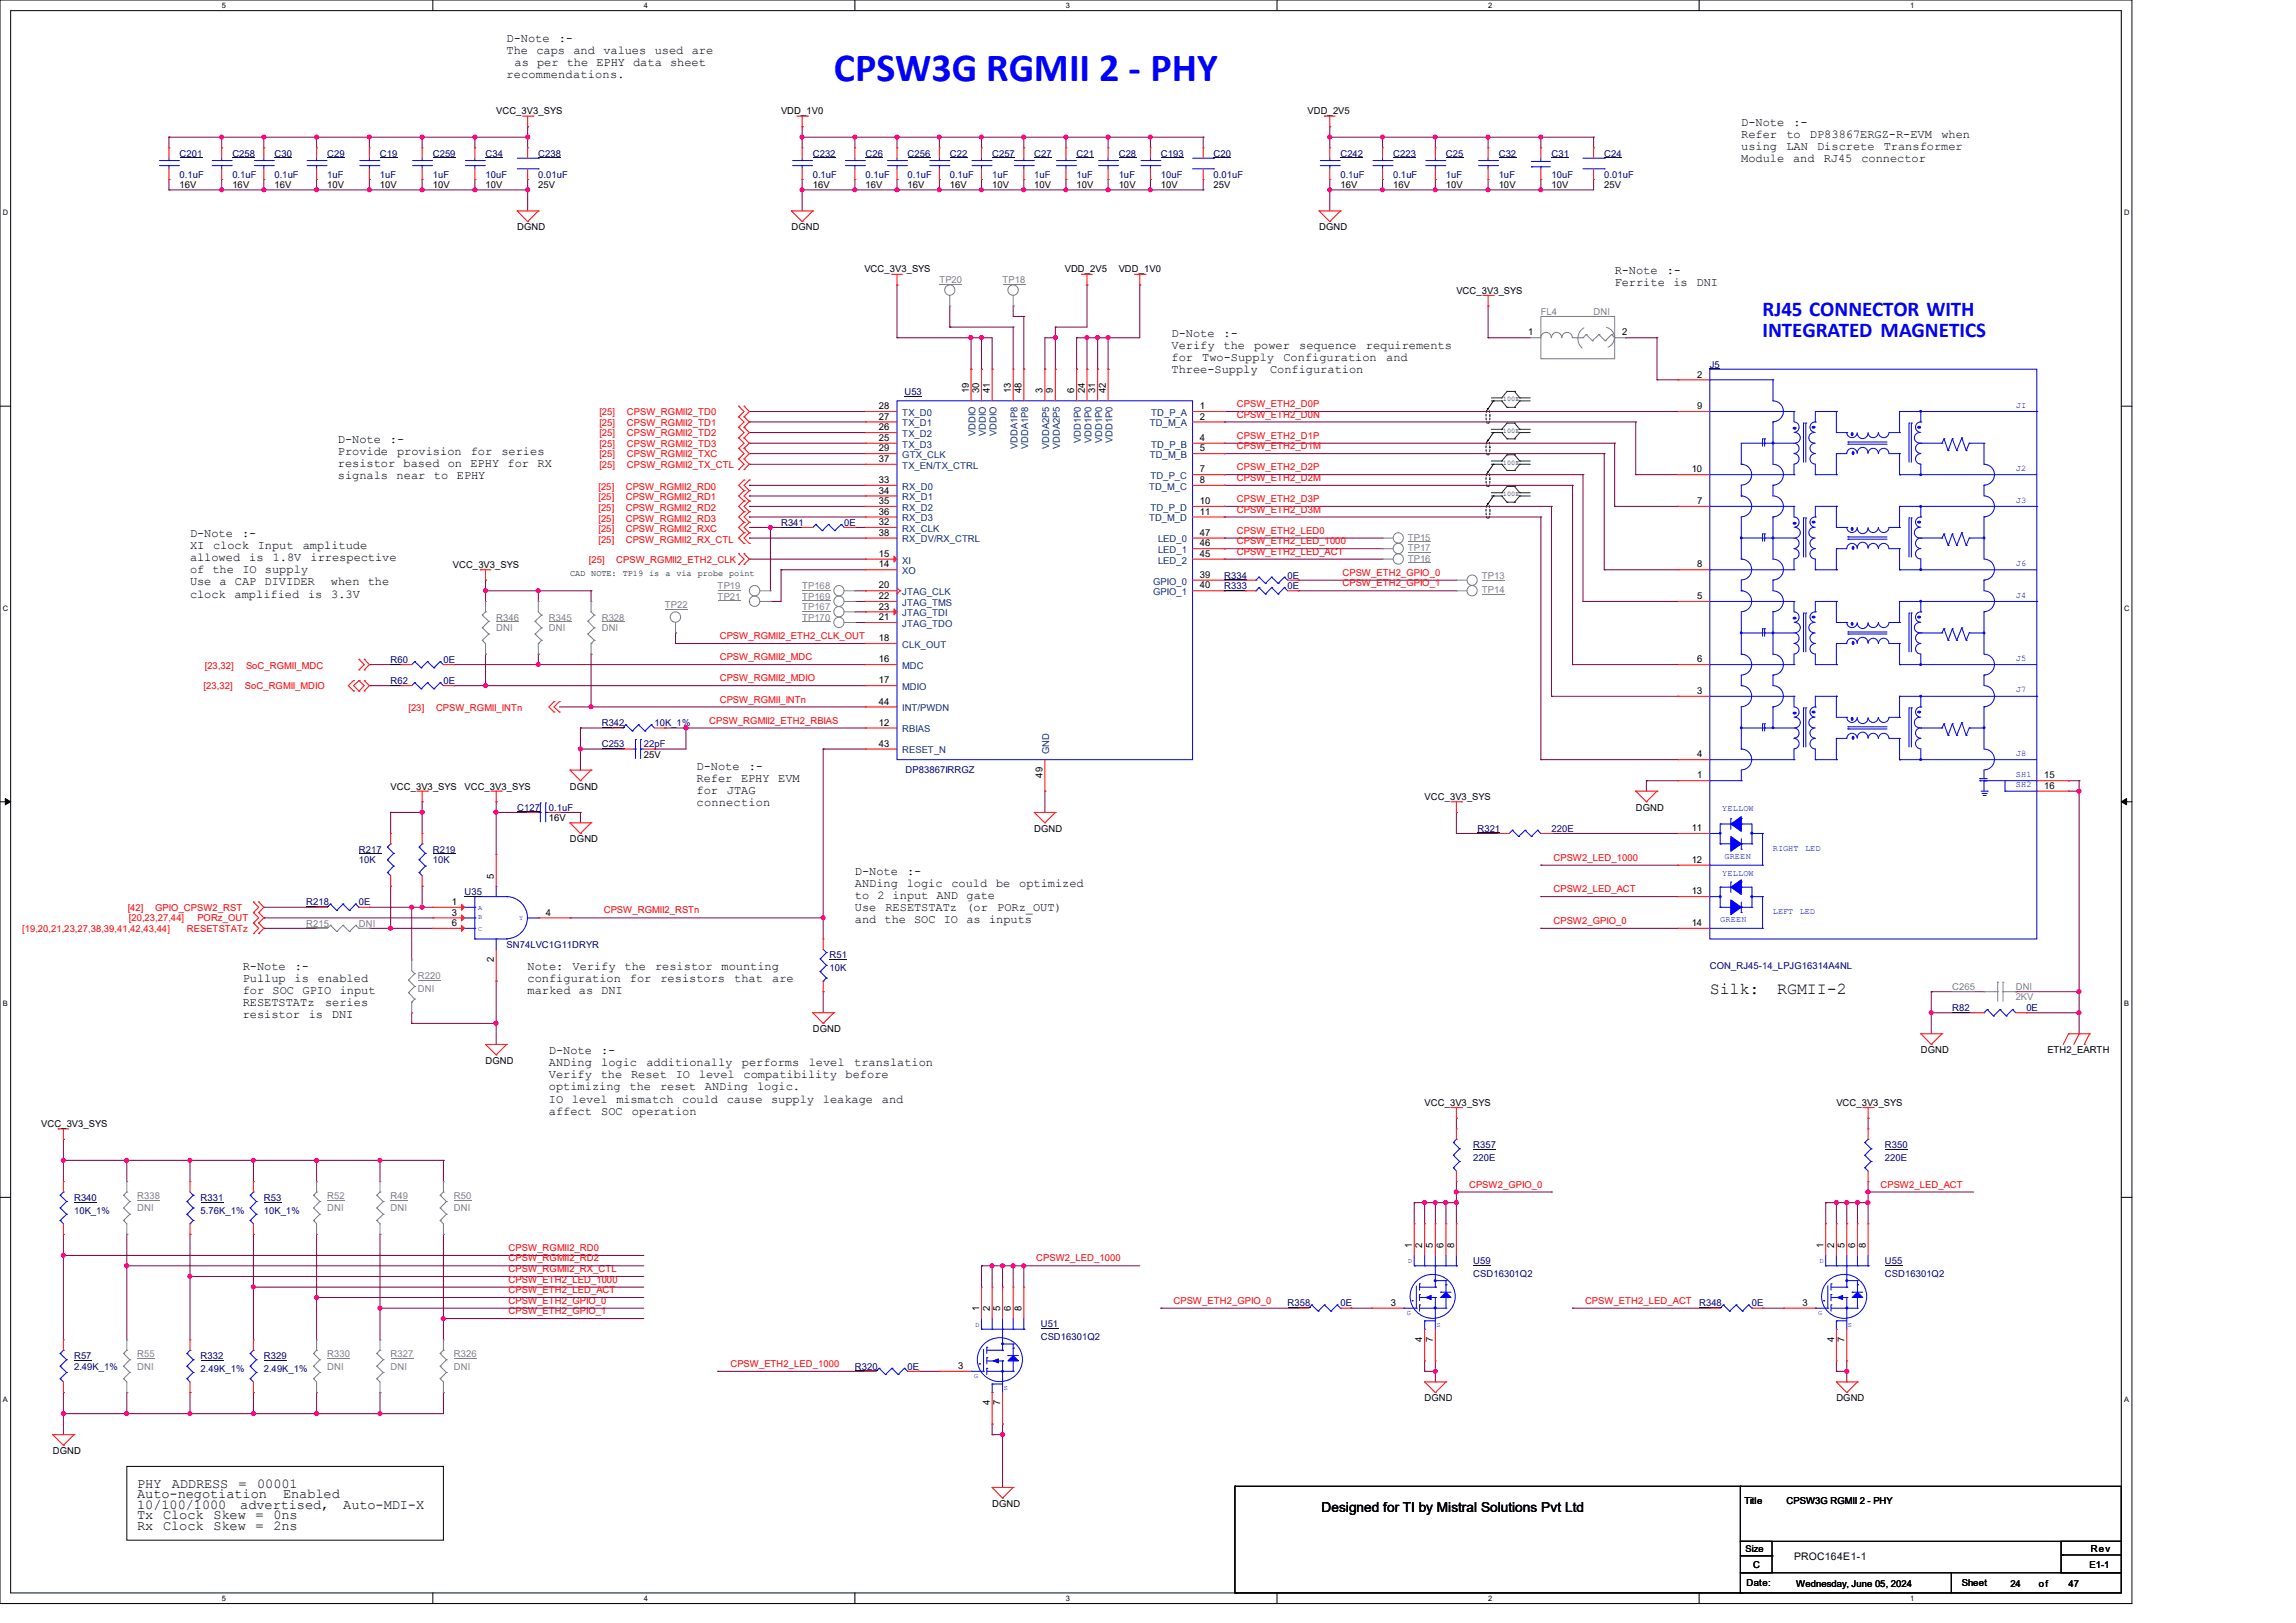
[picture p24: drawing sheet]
<svg xmlns="http://www.w3.org/2000/svg" width="420mm" height="297mm" viewBox="0 0 420 297" stroke-linecap="round" stroke-linejoin="round" font-family="sans-serif">
<defs><g id="words">
<text font-size="7.3" fill="#00f" x="152.5" y="14.7">CPSW3G RGMII 2 - PHY</text>
<g font-size="3.9" fill="#00f">
<text x="322.4" y="57.7">RJ45 CONNECTOR WITH</text>
<text x="322.4" y="61.6">INTEGRATED MAGNETICS</text>
</g>
<g font-size="3">
<text x="312.8" y="181.9">Silk:</text>
<text x="325.1" y="181.9">RGMII-2</text>
</g>
<g font-size="2.5">
<text x="25.1" y="274.2">Auto-negotiation</text>
<text x="25.1" y="272.2">PHY</text>
<text x="31.4" y="272.2">ADDRESS</text>
<text x="43.6" y="272.2">=</text>
<text x="47" y="272.2">00001</text>
<text x="51.8" y="274.2">Enabled</text>
<text x="25.1" y="280">Rx</text>
<text x="25.1" y="278">Tx</text>
<text x="25.1" y="276.1">10/100/1000</text>
<text x="29.8" y="280">Clock</text>
<text x="29.8" y="278">Clock</text>
<text x="39" y="280">Skew =</text>
<text x="39" y="278">Skew =</text>
<text x="43.9" y="276.1">advertised,</text>
<text x="50" y="280">2ns</text>
<text x="50" y="278">0ns</text>
<text x="62.8" y="276.1">Auto-MDI-X</text>
<text x="241.7" y="276.8">Designed for TI by Mistral Solutions Pvt Ltd</text>
</g>
<g font-size="2.2">
<text x="92.7" y="7.6">D-Note</text>
<text x="92.7" y="9.8">The caps and values used are</text>
<text x="102.2" y="7.6">:-</text>
<text x="92.7" y="14.2">recommendations.</text>
<text x="94.1" y="12">as per the EPHY data sheet</text>
<text x="318.5" y="23.1">D-Note</text>
<text x="328" y="23.1">:-</text>
<text x="318.5" y="25.3">Refer</text>
<text x="318.5" y="27.5">using</text>
<text x="318.5" y="29.7">Module</text>
<text x="326.8" y="25.3">to</text>
<text x="326.8" y="27.5">LAN</text>
<text x="328" y="29.7">and</text>
<text x="331.1" y="25.3">DP83867ERGZ-R-EVM</text>
<text x="332.4" y="27.5">Discrete</text>
<text x="333.6" y="29.7">RJ45</text>
<text x="340.5" y="29.7">connector</text>
<text x="344.6" y="27.5">Transformer</text>
<text x="355.1" y="25.3">when</text>
<text x="295.4" y="50.1">R-Note</text>
<text x="295.4" y="52.3">Ferrite</text>
<text x="304.9" y="50.1">:-</text>
<text x="306.1" y="52.3">is</text>
<text x="310.4" y="52.3">DNI</text>
<text x="214.3" y="61.7">D-Note</text>
<text x="214.3" y="63.9">Verify</text>
<text x="223.8" y="61.7">:-</text>
<text x="223.8" y="63.9">the</text>
<text x="229.4" y="63.9">power</text>
<text x="237.6" y="63.9">sequence</text>
<text x="249.8" y="63.9">requirements</text>
<text x="214.3" y="66.1">for</text>
<text x="214.3" y="68.3">Three-Supply</text>
<text x="219.9" y="66.1">Two-Supply</text>
<text x="232.3" y="68.3">Configuration</text>
<text x="234.8" y="66.1">Configuration</text>
<text x="253.6" y="66.1">and</text>
<text x="61.8" y="81">D-Note</text>
<text x="61.8" y="83.2">Provide</text>
<text x="71.3" y="81">:-</text>
<text x="72.6" y="83.2">provision</text>
<text x="86.1" y="83.2">for</text>
<text x="91.7" y="83.2">series</text>
<text x="61.8" y="85.4">resistor based on EPHY for</text>
<text x="61.8" y="87.6">signals</text>
<text x="72.5" y="87.6">near</text>
<text x="79.4" y="87.6">to EPHY</text>
<text x="98.3" y="85.4">RX</text>
<text x="34.8" y="98.3">D-Note</text>
<text x="34.8" y="100.5">XI</text>
<text x="39" y="100.5">clock</text>
<text x="44.3" y="98.3">:-</text>
<text x="47.1" y="100.5">Input</text>
<text x="55.4" y="100.5">amplitude</text>
<text x="34.8" y="102.7">allowed</text>
<text x="34.8" y="104.9">of the IO supply</text>
<text x="34.8" y="107.1">Use a CAP DIVIDER</text>
<text x="45.6" y="102.7">is</text>
<text x="49.9" y="102.7">1.8V</text>
<text x="56.8" y="102.7">irrespective</text>
<text x="60.5" y="107.1">when the</text>
<text x="34.8" y="109.3">clock</text>
<text x="42.9" y="109.3">amplified</text>
<text x="56.4" y="109.3">is</text>
<text x="60.6" y="109.3">3.3V</text>
<text x="127.4" y="140.8">D-Note</text>
<text x="127.4" y="143">Refer</text>
<text x="135.5" y="143">EPHY</text>
<text x="137" y="140.8">:-</text>
<text x="142.4" y="143">EVM</text>
<text x="127.4" y="145.2">for</text>
<text x="127.4" y="147.4">connection</text>
<text x="133" y="145.2">JTAG</text>
<text x="156.4" y="160.1">D-Note</text>
<text x="165.9" y="160.1">:-</text>
<text x="156.4" y="162.3">ANDing</text>
<text x="156.4" y="164.5">to 2 input AND gate</text>
<text x="156.4" y="166.8">Use</text>
<text x="162" y="166.8">RESETSTATz</text>
<text x="165.9" y="162.3">logic</text>
<text x="174" y="162.3">could</text>
<text x="176.8" y="166.8">(or</text>
<text x="182.2" y="162.3">be</text>
<text x="182.4" y="166.8">PORz_OUT)</text>
<text x="186.4" y="162.3">optimized</text>
<text x="156.4" y="169">and the SOC IO as inputs</text>
<text x="44.4" y="177.5">R-Note</text>
<text x="44.4" y="179.7">Pullup</text>
<text x="53.9" y="179.7">is</text>
<text x="53.9" y="177.5">:-</text>
<text x="58.2" y="179.7">enabled</text>
<text x="96.5" y="177.5">Note:</text>
<text x="96.5" y="179.7">configuration</text>
<text x="104.7" y="177.5">Verify</text>
<text x="114.3" y="177.5">the</text>
<text x="115.2" y="179.7">for</text>
<text x="119.9" y="177.5">resistor</text>
<text x="120.8" y="179.7">resistors</text>
<text x="132" y="177.5">mounting</text>
<text x="134.3" y="179.7">that</text>
<text x="141.3" y="179.7">are</text>
<text x="44.4" y="181.9">for SOC GPIO</text>
<text x="44.4" y="184.1">RESETSTATz</text>
<text x="59.5" y="184.1">series</text>
<text x="62.2" y="181.9">input</text>
<text x="96.5" y="181.9">marked as DNI</text>
<text x="44.4" y="186.3">resistor</text>
<text x="56.5" y="186.3">is</text>
<text x="60.7" y="186.3">DNI</text>
<text x="100.4" y="193">D-Note</text>
<text x="100.4" y="195.2">ANDing</text>
<text x="100.4" y="197.4">Verify</text>
<text x="109.9" y="197.4">the</text>
<text x="109.9" y="193">:-</text>
<text x="110" y="195.2">logic</text>
<text x="115.5" y="197.4">Reset</text>
<text x="118.2" y="195.2">additionally</text>
<text x="123.6" y="197.4">IO</text>
<text x="127.8" y="197.4">level</text>
<text x="135.7" y="195.2">performs</text>
<text x="136" y="197.4">compatibility</text>
<text x="147.9" y="195.2">level</text>
<text x="154.7" y="197.4">before</text>
<text x="156.2" y="195.2">translation</text>
<text x="100.4" y="199.6">optimizing</text>
<text x="100.4" y="201.8">IO level</text>
<text x="100.4" y="204">affect</text>
<text x="110" y="204">SOC</text>
<text x="112.7" y="201.8">mismatch</text>
<text x="115.1" y="199.6">the</text>
<text x="115.6" y="204">operation</text>
<text x="120.7" y="199.6">reset</text>
<text x="124.8" y="201.8">could</text>
<text x="128.9" y="199.6">ANDing</text>
<text x="132.9" y="201.8">cause</text>
<text x="138.5" y="199.6">logic.</text>
<text x="141.1" y="201.8">supply</text>
<text x="150.5" y="201.8">leakage</text>
<text x="161.3" y="201.8">and</text>
</g>
<text font-size="1.9" x="328.2" y="285.5">PROC164E1-1</text>
<g font-size="1.7">
<text x="90.8" y="20.9">VCC_3V3_SYS</text>
<text x="142.9" y="20.9">VDD_1V0</text>
<text x="239.2" y="20.9">VDD_2V5</text>
<text x="32.8" y="34.5">16V</text>
<text x="42.5" y="34.5">16V</text>
<text x="50.2" y="34.5">16V</text>
<text x="59.9" y="34.5">10V</text>
<text x="69.5" y="34.5">10V</text>
<text x="79.2" y="34.5">10V</text>
<text x="88.8" y="34.5">10V</text>
<text x="98.5" y="34.5">25V</text>
<text x="148.7" y="34.5">16V</text>
<text x="158.3" y="34.5">16V</text>
<text x="166" y="34.5">16V</text>
<text x="173.7" y="34.5">16V</text>
<text x="181.5" y="34.5">10V</text>
<text x="189.2" y="34.5">10V</text>
<text x="196.9" y="34.5">10V</text>
<text x="204.6" y="34.5">10V</text>
<text x="212.3" y="34.5">10V</text>
<text x="222" y="34.5">25V</text>
<text x="245.2" y="34.5">16V</text>
<text x="254.8" y="34.5">16V</text>
<text x="264.5" y="34.5">10V</text>
<text x="274.1" y="34.5">10V</text>
<text x="283.8" y="34.5">10V</text>
<text x="293.4" y="34.5">25V</text>
<text x="94.6" y="42.2">DGND</text>
<text x="144.8" y="42.2">DGND</text>
<text x="241.3" y="42.2">DGND</text>
<text x="158.1" y="49.9">VCC_3V3_SYS</text>
<text x="194.8" y="49.9">VDD_2V5</text>
<text x="204.6" y="49.9">VDD_1V0</text>
<text x="266.4" y="53.8">VCC_3V3_SYS</text>
<text x="279.5" y="61.4">1</text>
<text x="296.7" y="61.4">2</text>
<text x="310.4" y="69.1">2</text>
<text x="160.8" y="74.9">28</text>
<text x="160.8" y="76.8">27</text>
<text x="177.2" y="72" transform="rotate(-90 177.2 72)">19</text>
<text x="179.1" y="72" transform="rotate(-90 179.1 72)">30</text>
<text x="181.1" y="72" transform="rotate(-90 181.1 72)">41</text>
<text x="184.9" y="72" transform="rotate(-90 184.9 72)">13</text>
<text x="186.9" y="72" transform="rotate(-90 186.9 72)">48</text>
<text x="190.7" y="72" transform="rotate(-90 190.7 72)">3</text>
<text x="192.6" y="72" transform="rotate(-90 192.6 72)">9</text>
<text x="196.5" y="72" transform="rotate(-90 196.5 72)">6</text>
<text x="198.4" y="72" transform="rotate(-90 198.4 72)">24</text>
<text x="200.4" y="72" transform="rotate(-90 200.4 72)">31</text>
<text x="202.3" y="72" transform="rotate(-90 202.3 72)">42</text>
<text x="219.5" y="74.9">1</text>
<text x="219.5" y="76.8">2</text>
<text x="310.4" y="74.9">9</text>
<text x="160.8" y="82.6">29</text>
<text x="160.8" y="78.7">26</text>
<text x="160.8" y="80.7">25</text>
<text x="219.5" y="80.7">4</text>
<text x="219.5" y="82.6">5</text>
<text x="160.8" y="84.5">37</text>
<text x="160.8" y="88.4">33</text>
<text x="219.5" y="86.4">7</text>
<text x="219.5" y="88.4">8</text>
<text x="309.4" y="86.4">10</text>
<text x="160.8" y="90.3">34</text>
<text x="160.8" y="92.2">35</text>
<text x="160.8" y="94.2">36</text>
<text x="219.5" y="94.2">11</text>
<text x="219.5" y="92.2">10</text>
<text x="310.4" y="92.2">7</text>
<text x="160.8" y="98">38</text>
<text x="160.8" y="101.9">15</text>
<text x="160.8" y="96.1">32</text>
<text x="219.5" y="98">47</text>
<text x="219.5" y="100">46</text>
<text x="219.5" y="101.9">45</text>
<text x="82.8" y="103.9">VCC_3V3_SYS</text>
<text x="160.8" y="103.8">14</text>
<text x="160.8" y="107.7">20</text>
<text x="219.5" y="105.7">39</text>
<text x="219.5" y="107.7">40</text>
<text x="310.4" y="103.8">8</text>
<text x="160.8" y="109.6">22</text>
<text x="160.8" y="111.5">23</text>
<text x="160.8" y="113.5">21</text>
<text x="310.4" y="109.6">5</text>
<text x="160.8" y="117.3">18</text>
<text x="160.8" y="121.2">16</text>
<text x="160.8" y="125">17</text>
<text x="310.4" y="121.2">6</text>
<text x="160.8" y="128.9">44</text>
<text x="310.4" y="127">3</text>
<text x="160.8" y="132.8">12</text>
<text x="160.8" y="136.6">43</text>
<text x="117.8" y="138.7">25V</text>
<text x="190.7" y="142.3" transform="rotate(-90 190.7 142.3)">49</text>
<text x="310.4" y="142.4">1</text>
<text x="310.4" y="138.6">4</text>
<text x="373.9" y="142.4">15</text>
<text x="71.5" y="144.5">VCC_3V3_SYS</text>
<text x="85" y="144.5">VCC_3V3_SYS</text>
<text x="104.3" y="144.5">DGND</text>
<text x="260.6" y="146.4">VCC_3V3_SYS</text>
<text x="299.2" y="148.3">DGND</text>
<text x="373.9" y="144.4">16</text>
<text x="100.4" y="150.3">16V</text>
<text x="104.3" y="154.1">DGND</text>
<text x="189.2" y="152.2">DGND</text>
<text x="309.4" y="152.1">11</text>
<text x="90.3" y="160.8" transform="rotate(-90 90.3 160.8)">5</text>
<text x="309.4" y="157.9">12</text>
<text x="82.6" y="165.6">1</text>
<text x="82.6" y="167.6">3</text>
<text x="99.8" y="167.6">4</text>
<text x="309.4" y="163.7">13</text>
<text x="82.6" y="169.5">6</text>
<text x="309.4" y="169.5">14</text>
<text x="90.3" y="176.1" transform="rotate(-90 90.3 176.1)">2</text>
<text x="148.7" y="188.9">DGND</text>
<text x="88.8" y="194.6">DGND</text>
<text x="351.4" y="192.7">DGND</text>
<text x="374.5" y="192.7">ETH2_EARTH</text>
<text x="260.6" y="202.4">VCC_3V3_SYS</text>
<text x="335.9" y="202.4">VCC_3V3_SYS</text>
<text x="7.5" y="206.2">VCC_3V3_SYS</text>
<text x="258.3" y="228.4" transform="rotate(-90 258.3 228.4)">1</text>
<text x="260.2" y="228.4" transform="rotate(-90 260.2 228.4)">2</text>
<text x="262.1" y="228.4" transform="rotate(-90 262.1 228.4)">5</text>
<text x="264.1" y="228.4" transform="rotate(-90 264.1 228.4)">6</text>
<text x="266" y="228.4" transform="rotate(-90 266 228.4)">8</text>
<text x="333.5" y="228.4" transform="rotate(-90 333.5 228.4)">1</text>
<text x="335.5" y="228.4" transform="rotate(-90 335.5 228.4)">2</text>
<text x="337.4" y="228.4" transform="rotate(-90 337.4 228.4)">5</text>
<text x="339.3" y="228.4" transform="rotate(-90 339.3 228.4)">6</text>
<text x="341.3" y="228.4" transform="rotate(-90 341.3 228.4)">8</text>
<text x="179.1" y="239.9" transform="rotate(-90 179.1 239.9)">1</text>
<text x="181.1" y="239.9" transform="rotate(-90 181.1 239.9)">2</text>
<text x="183" y="239.9" transform="rotate(-90 183 239.9)">5</text>
<text x="184.9" y="239.9" transform="rotate(-90 184.9 239.9)">6</text>
<text x="186.9" y="239.9" transform="rotate(-90 186.9 239.9)">8</text>
<text x="254.4" y="239">3</text>
<text x="329.7" y="239">3</text>
<text x="260.2" y="245.6" transform="rotate(-90 260.2 245.6)">4</text>
<text x="262.1" y="245.6" transform="rotate(-90 262.1 245.6)">7</text>
<text x="335.5" y="245.6" transform="rotate(-90 335.5 245.6)">4</text>
<text x="337.4" y="245.6" transform="rotate(-90 337.4 245.6)">7</text>
<text x="175.3" y="250.5">3</text>
<text x="181.1" y="257.2" transform="rotate(-90 181.1 257.2)">4</text>
<text x="183" y="257.2" transform="rotate(-90 183 257.2)">7</text>
<text x="260.6" y="256.4">DGND</text>
<text x="335.9" y="256.4">DGND</text>
<text x="9.7" y="266.1">DGND</text>
<text x="181.5" y="275.8">DGND</text>
<text x="319.1" y="275.2">Title</text>
<text x="326.8" y="275.2">CPSW3G RGMII 2 - PHY</text>
<text x="319.3" y="284">Size</text>
<text x="320.7" y="286.9">C</text>
<text x="382.2" y="286.9">E1-1</text>
<text x="382.4" y="284.1">Rev</text>
<text x="319.5" y="290.2">Date:</text>
<text x="328.6" y="290.4">Wednesday, June 05, 2024</text>
<text x="358.9" y="290.2">Sheet</text>
<text x="367.7" y="290.4">24</text>
<text x="373" y="290.4">of</text>
<text x="378.4" y="290.4">47</text>
</g>
<g font-size="1.7" fill="#000080">
<text x="32.8" y="28.7">C201</text>
<text x="42.5" y="28.7">C258</text>
<text x="50.2" y="28.7">C30</text>
<text x="59.9" y="28.7">C29</text>
<text x="69.5" y="28.7">C19</text>
<text x="79.2" y="28.7">C259</text>
<text x="88.8" y="28.7">C34</text>
<text x="98.5" y="28.7">C238</text>
<text x="148.7" y="28.7">C232</text>
<text x="158.3" y="28.7">C26</text>
<text x="166" y="28.7">C256</text>
<text x="173.7" y="28.7">C22</text>
<text x="181.5" y="28.7">C257</text>
<text x="189.2" y="28.7">C27</text>
<text x="196.9" y="28.7">C21</text>
<text x="204.6" y="28.7">C28</text>
<text x="212.3" y="28.7">C193</text>
<text x="222" y="28.7">C20</text>
<text x="245.2" y="28.7">C242</text>
<text x="254.8" y="28.7">C223</text>
<text x="264.5" y="28.7">C25</text>
<text x="274.1" y="28.7">C32</text>
<text x="283.8" y="28.7">C31</text>
<text x="293.4" y="28.7">C24</text>
<text x="32.8" y="32.5">0.1uF</text>
<text x="42.5" y="32.5">0.1uF</text>
<text x="50.2" y="32.5">0.1uF</text>
<text x="59.9" y="32.5">1uF</text>
<text x="69.5" y="32.5">1uF</text>
<text x="79.2" y="32.5">1uF</text>
<text x="88.8" y="32.5">10uF</text>
<text x="98.5" y="32.5">0.01uF</text>
<text x="148.7" y="32.5">0.1uF</text>
<text x="158.3" y="32.5">0.1uF</text>
<text x="166" y="32.5">0.1uF</text>
<text x="173.7" y="32.5">0.1uF</text>
<text x="181.5" y="32.5">1uF</text>
<text x="189.2" y="32.5">1uF</text>
<text x="196.9" y="32.5">1uF</text>
<text x="204.6" y="32.5">1uF</text>
<text x="212.3" y="32.5">10uF</text>
<text x="222" y="32.5">0.01uF</text>
<text x="245.2" y="32.5">0.1uF</text>
<text x="254.8" y="32.5">0.1uF</text>
<text x="264.5" y="32.5">1uF</text>
<text x="274.1" y="32.5">1uF</text>
<text x="283.8" y="32.5">10uF</text>
<text x="293.4" y="32.5">0.01uF</text>
<text x="312.8" y="67.3">J5</text>
<text x="165.4" y="72.3">U53</text>
<text x="142.9" y="96.2">R341</text>
<text x="154.4" y="96.2">0E</text>
<text x="223.9" y="105.9">R334</text>
<text x="223.9" y="107.8">R333</text>
<text x="235.5" y="105.9">0E</text>
<text x="235.5" y="107.8">0E</text>
<text x="71.5" y="121.3">R60</text>
<text x="71.5" y="125.2">R62</text>
<text x="81.1" y="121.3">0E</text>
<text x="81.1" y="125.2">0E</text>
<text x="110.1" y="132.9">R342</text>
<text x="110.1" y="136.7">C253</text>
<text x="117.8" y="136.7">22pF</text>
<text x="119.7" y="132.9">10K_1%</text>
<text x="165.6" y="141.4">DP83867IRRGZ</text>
<text x="94.6" y="148.3">C127</text>
<text x="100.4" y="148.3">0.1uF</text>
<text x="270.2" y="152.2">R321</text>
<text x="283.8" y="152.2">220E</text>
<text x="65.7" y="156">R217</text>
<text x="65.7" y="158">10K</text>
<text x="79.2" y="156">R219</text>
<text x="79.2" y="158">10K</text>
<text x="56" y="165.7">R218</text>
<text x="65.7" y="165.7">0E</text>
<text x="85" y="163.8">U35</text>
<text x="92.7" y="173.4">SN74LVC1G11DRYR</text>
<text x="151.8" y="175.3">R51</text>
<text x="151.8" y="177.7">10K</text>
<text x="312.8" y="177.3">CON_RJ45-14_LPJG16314A4NL</text>
<text x="357.1" y="185">R82</text>
<text x="370.7" y="185">0E</text>
<text x="269.5" y="210.1">R357</text>
<text x="269.5" y="212.4">220E</text>
<text x="344.8" y="210.1">R350</text>
<text x="344.8" y="212.4">220E</text>
<text x="13.5" y="219.7">R340</text>
<text x="36.7" y="219.7">R331</text>
<text x="48.3" y="219.7">R53</text>
<text x="13.5" y="222.1">10K_1%</text>
<text x="36.7" y="222.1">5.76K_1%</text>
<text x="48.3" y="222.1">10K_1%</text>
<text x="269.5" y="231.3">U59</text>
<text x="269.5" y="233.7">CSD16301Q2</text>
<text x="344.8" y="231.3">U55</text>
<text x="344.8" y="233.7">CSD16301Q2</text>
<text x="235.5" y="239.1">R358</text>
<text x="245.2" y="239.1">0E</text>
<text x="310.8" y="239.1">R348</text>
<text x="320.5" y="239.1">0E</text>
<text x="190.4" y="242.9">U51</text>
<text x="190.4" y="245.2">CSD16301Q2</text>
<text x="13.5" y="248.7">R57</text>
<text x="13.5" y="250.6">2.49K_1%</text>
<text x="36.7" y="248.7">R332</text>
<text x="36.7" y="251">2.49K_1%</text>
<text x="48.3" y="248.7">R329</text>
<text x="48.3" y="251">2.49K_1%</text>
<text x="156.4" y="250.6">R320</text>
<text x="166" y="250.6">0E</text>
</g>
<g font-size="1.7" fill="#808080">
<text x="171.8" y="51.8">TP20</text>
<text x="183.4" y="51.8">TP18</text>
<text x="281.8" y="57.6">FL4</text>
<text x="291.5" y="57.6">DNI</text>
<text x="257.5" y="98.9">TP15</text>
<text x="257.5" y="100.8">TP17</text>
<text x="131.3" y="107.8">TP19</text>
<text x="146.7" y="107.8">TP168</text>
<text x="257.5" y="102.8">TP16</text>
<text x="271.1" y="106">TP13</text>
<text x="90.8" y="113.6">R346</text>
<text x="100.4" y="113.6">R345</text>
<text x="110.1" y="113.6">R328</text>
<text x="121.6" y="111.2">TP22</text>
<text x="131.3" y="109.7">TP21</text>
<text x="146.7" y="109.7">TP169</text>
<text x="146.7" y="111.7">TP167</text>
<text x="146.7" y="113.6">TP170</text>
<text x="271.1" y="108.6">TP14</text>
<text x="90.8" y="115.5">DNI</text>
<text x="100.4" y="115.5">DNI</text>
<text x="110.1" y="115.5">DNI</text>
<text x="56" y="169.6">R215</text>
<text x="65.7" y="169.6">DNI</text>
<text x="76.5" y="179.2">R220</text>
<text x="76.5" y="181.5">DNI</text>
<text x="357.1" y="181.1">C265</text>
<text x="368.7" y="181.1">DNI</text>
<text x="368.7" y="183.1">2KV</text>
<text x="25.1" y="219.4">R338</text>
<text x="25.1" y="221.7">DNI</text>
<text x="59.9" y="219.4">R52</text>
<text x="59.9" y="221.7">DNI</text>
<text x="71.5" y="219.4">R49</text>
<text x="71.5" y="221.7">DNI</text>
<text x="83" y="219.4">R50</text>
<text x="83" y="221.7">DNI</text>
<text x="25.1" y="248.3">R55</text>
<text x="25.1" y="250.6">DNI</text>
<text x="59.9" y="248.3">R330</text>
<text x="59.9" y="250.6">DNI</text>
<text x="71.5" y="248.3">R327</text>
<text x="71.5" y="250.6">DNI</text>
<text x="83" y="248.3">R326</text>
<text x="83" y="250.6">DNI</text>
</g>
<g font-size="1.7" fill="#f00">
<text x="109.6" y="75.9">[25]</text>
<text x="109.6" y="77.9">[25]</text>
<text x="114.7" y="75.9">CPSW_RGMII2_TD0</text>
<text x="114.7" y="77.9">CPSW_RGMII2_TD1</text>
<text x="226.3" y="74.5">CPSW_ETH2_D0P</text>
<text x="226.3" y="76.4">CPSW_ETH2_D0N</text>
<text x="109.6" y="83.6">[25]</text>
<text x="109.6" y="79.8">[25]</text>
<text x="109.6" y="81.7">[25]</text>
<text x="114.7" y="83.6">CPSW_RGMII2_TXC</text>
<text x="114.7" y="79.8">CPSW_RGMII2_TD2</text>
<text x="114.7" y="81.7">CPSW_RGMII2_TD3</text>
<text x="226.3" y="80.3">CPSW_ETH2_D1P</text>
<text x="226.3" y="82.2">CPSW_ETH2_D1M</text>
<text x="109.5" y="89.7">[25]</text>
<text x="109.6" y="85.6">[25]</text>
<text x="114.5" y="89.7">CPSW_RGMII2_RD0</text>
<text x="114.7" y="85.6">CPSW_RGMII2_TX_CTL</text>
<text x="226.3" y="88">CPSW_ETH2_D2M</text>
<text x="226.3" y="86.1">CPSW_ETH2_D2P</text>
<text x="109.5" y="91.6">[25]</text>
<text x="109.5" y="93.5">[25]</text>
<text x="109.5" y="95.5">[25]</text>
<text x="114.5" y="91.6">CPSW_RGMII2_RD1</text>
<text x="114.5" y="93.5">CPSW_RGMII2_RD2</text>
<text x="114.5" y="95.5">CPSW_RGMII2_RD3</text>
<text x="226.3" y="91.9">CPSW_ETH2_D3P</text>
<text x="226.3" y="93.8">CPSW_ETH2_D3M</text>
<text x="109.5" y="99.3">[25]</text>
<text x="109.5" y="97.4">[25]</text>
<text x="114.5" y="99.3">CPSW_RGMII2_RX_CTL</text>
<text x="114.5" y="97.4">CPSW_RGMII2_RXC</text>
<text x="226.3" y="97.7">CPSW_ETH2_LED0</text>
<text x="226.3" y="99.6">CPSW_ETH2_LED_1000</text>
<text x="226.3" y="101.5">CPSW_ETH2_LED_ACT</text>
<text x="107.7" y="103">[25]</text>
<text x="112.7" y="103">CPSW_RGMII2_ETH2_CLK</text>
<text x="245.6" y="105.4">CPSW_ETH2_GPIO_0</text>
<text x="245.6" y="107.3">CPSW_ETH2_GPIO_1</text>
<text x="131.7" y="117">CPSW_RGMII2_ETH2_CLK_OUT</text>
<text x="37.5" y="122.5">[23,32]</text>
<text x="45" y="122.5">SoC_RGMII_MDC</text>
<text x="131.7" y="120.8">CPSW_RGMII2_MDC</text>
<text x="131.7" y="124.7">CPSW_RGMII2_MDIO</text>
<text x="37.3" y="126.2">[23,32]</text>
<text x="44.8" y="126.2">SoC_RGMII_MDIO</text>
<text x="74.7" y="130.2">[23]</text>
<text x="79.8" y="130.2">CPSW_RGMII_INTn</text>
<text x="131.7" y="128.6">CPSW_RGMII_INTn</text>
<text x="129.7" y="132.4">CPSW_RGMII2_ETH2_RBIAS</text>
<text x="284.2" y="157.5">CPSW2_LED_1000</text>
<text x="23.4" y="166.7">[42]</text>
<text x="28.4" y="166.7">GPIO_CPSW2_RST</text>
<text x="110.4" y="167.2">CPSW_RGMII2_RSTn</text>
<text x="284.2" y="163.3">CPSW2_LED_ACT</text>
<text x="4.1" y="170.5">[19,20,21,23,27,38,39,41,42,43,44]</text>
<text x="23.6" y="168.6">[20,23,27,44]</text>
<text x="34.2" y="170.5">RESETSTATz</text>
<text x="36.1" y="168.6">PORz_OUT</text>
<text x="284.2" y="169.1">CPSW2_GPIO_0</text>
<text x="268.7" y="217.3">CPSW2_GPIO_0</text>
<text x="344" y="217.3">CPSW2_LED_ACT</text>
<text x="93" y="232.8">CPSW_RGMII2_RX_CTL</text>
<text x="93" y="228.9">CPSW_RGMII2_RD0</text>
<text x="93" y="230.8">CPSW_RGMII2_RD2</text>
<text x="189.6" y="230.8">CPSW2_LED_1000</text>
<text x="93" y="238.6">CPSW_ETH2_GPIO_0</text>
<text x="93" y="234.7">CPSW_ETH2_LED_1000</text>
<text x="93" y="236.6">CPSW_ETH2_LED_ACT</text>
<text x="214.7" y="238.6">CPSW_ETH2_GPIO_0</text>
<text x="289.9" y="238.6">CPSW_ETH2_LED_ACT</text>
<text x="93" y="240.5">CPSW_ETH2_GPIO_1</text>
<text x="133.6" y="250.1">CPSW_ETH2_LED_1000</text>
</g>
<g font-size="1.7" fill="#004080">
<text x="165.1" y="76.1">TX_D0</text>
<text x="210.6" y="76.1">TD_P_A</text>
<text x="165.1" y="83.8">GTX_CLK</text>
<text x="165.1" y="78">TX_D1</text>
<text x="165.1" y="80">TX_D2</text>
<text x="165.1" y="81.9">TX_D3</text>
<text x="178.4" y="79.8" transform="rotate(-90 178.4 79.8)">VDDIO</text>
<text x="180.3" y="79.8" transform="rotate(-90 180.3 79.8)">VDDIO</text>
<text x="182.3" y="79.8" transform="rotate(-90 182.3 79.8)">VDDIO</text>
<text x="186.1" y="82.2" transform="rotate(-90 186.1 82.2)">VDDA1P8</text>
<text x="188.1" y="82.2" transform="rotate(-90 188.1 82.2)">VDDA1P8</text>
<text x="191.9" y="82.2" transform="rotate(-90 191.9 82.2)">VDDA2P5</text>
<text x="193.8" y="82.2" transform="rotate(-90 193.8 82.2)">VDDA2P5</text>
<text x="197.7" y="81" transform="rotate(-90 197.7 81)">VDD1P0</text>
<text x="199.6" y="81" transform="rotate(-90 199.6 81)">VDD1P0</text>
<text x="201.6" y="81" transform="rotate(-90 201.6 81)">VDD1P0</text>
<text x="203.5" y="81" transform="rotate(-90 203.5 81)">VDD1P0</text>
<text x="210.3" y="78">TD_M_A</text>
<text x="210.3" y="83.8">TD_M_B</text>
<text x="210.6" y="81.9">TD_P_B</text>
<text x="165.1" y="85.8">TX_EN/TX_CTRL</text>
<text x="165.1" y="89.6">RX_D0</text>
<text x="210.2" y="89.6">TD_M_C</text>
<text x="210.4" y="87.7">TD_P_C</text>
<text x="165.1" y="91.6">RX_D1</text>
<text x="165.1" y="93.5">RX_D2</text>
<text x="165.1" y="95.4">RX_D3</text>
<text x="210.2" y="95.4">TD_M_D</text>
<text x="210.4" y="93.5">TD_P_D</text>
<text x="165.1" y="99.3">RX_DV/RX_CTRL</text>
<text x="165.1" y="97.3">RX_CLK</text>
<text x="211.8" y="99.3">LED_0</text>
<text x="211.8" y="101.2">LED_1</text>
<text x="165.1" y="103.1">XI</text>
<text x="165.1" y="105.1">XO</text>
<text x="210.9" y="107">GPIO_0</text>
<text x="211.8" y="103.1">LED_2</text>
<text x="165.1" y="108.9">JTAG_CLK</text>
<text x="165.1" y="110.9">JTAG_TMS</text>
<text x="165.1" y="112.8">JTAG_TDI</text>
<text x="210.9" y="108.9">GPIO_1</text>
<text x="165.1" y="118.6">CLK_OUT</text>
<text x="165.1" y="114.7">JTAG_TDO</text>
<text x="165.1" y="122.4">MDC</text>
<text x="165.1" y="126.3">MDIO</text>
<text x="165.1" y="130.2">INT/PWDN</text>
<text x="165.1" y="134">RBIAS</text>
<text x="165.1" y="137.9">RESET_N</text>
<text x="191.9" y="138" transform="rotate(-90 191.9 138)">GND</text>
</g>
<g font-size="1.6" fill="#00f">
<text x="368.7" y="74.6">JI</text>
<text x="368.7" y="86.2">J2</text>
<text x="368.7" y="92">J3</text>
<text x="368.7" y="103.5">J6</text>
<text x="368.7" y="109.3">J4</text>
<text x="368.7" y="120.9">J5</text>
<text x="368.7" y="126.7">J7</text>
<text x="368.7" y="138.3">J8</text>
<text x="368.7" y="142.2">SH1</text>
<text x="315" y="148.3">YELLOW</text>
<text x="368.7" y="144.1">SH2</text>
<text x="324.3" y="155.7">RIGHT</text>
<text x="330.2" y="155.7">LED</text>
<text x="315" y="160.3">YELLOW</text>
<text x="315.4" y="157.2">GREEN</text>
<text x="324.3" y="167.3">LEFT</text>
<text x="329.2" y="167.3">LED</text>
<text x="314.7" y="168.8">GREEN</text>
</g>
<g font-size="1.6">
<text x="104.3" y="105.5">CAD</text>
<text x="108.2" y="105.5">NOTE:</text>
<text x="113.9" y="105.5">TP19 is a via</text>
<text x="127.6" y="105.5">probe point</text>
</g>
<g font-size="1.4">
<text x="40.6" y="1.4">5</text>
<text x="117.8" y="1.4">4</text>
<text x="195" y="1.4">3</text>
<text x="272.2" y="1.4">2</text>
<text x="349.4" y="1.4">1</text>
<text x=".5" y="39.4">D</text>
<text x="388.5" y="39.4">D</text>
<text x=".5" y="111.8">C</text>
<text x="388.5" y="111.8">C</text>
<text x=".5" y="184.2">B</text>
<text x="388.5" y="184.2">B</text>
<text x=".5" y="256.5">A</text>
<text x="388.5" y="256.5">A</text>
<text x="40.6" y="292.9">5</text>
<text x="117.8" y="292.9">4</text>
<text x="195" y="292.9">3</text>
<text x="272.2" y="292.9">2</text>
<text x="349.4" y="292.9">1</text>
</g>
<g font-size="1.3">
<text x="274.9" y="73.4">100E</text>
<text x="274.9" y="79.2">100E</text>
<text x="274.9" y="85">100E</text>
<text x="274.9" y="90.8">100E</text>
</g>
<g font-size="1.3" fill="#00f">
<text x="87.5" y="166.5">A</text>
<text x="87.5" y="168.2">B</text>
<text x="87.5" y="170.4">C</text>
<text x="95" y="168.4">Y</text>
<text x="257.5" y="231.2">D</text>
<text x="332.8" y="231.2">D</text>
<text x="178.4" y="242.8">D</text>
<text x="257.3" y="240.6">G</text>
<text x="262.8" y="242.8">S</text>
<text x="332.6" y="240.6">G</text>
<text x="338" y="242.8">S</text>
<text x="178.2" y="252.2">G</text>
<text x="183.6" y="254.3">S</text>
</g>
</g></defs>
<path d="M0 0h390v293.5h-390zM1.9 1.9h386.1v289.6h-386.1z" fill="none" stroke="#000" stroke-width=".18"/>
<g fill="#fff">
<path d="M40.6 .2h.7v1.5h-.7z"/>
<path d="M40.6 291.7h.7v1.5h-.7z"/>
</g>
<path d="M79.2 0v1.9M79.2 291.5v2" fill="none" stroke="#000" stroke-width=".18"/>
<g fill="#fff">
<path d="M117.8 .2h.7v1.5h-.7z"/>
<path d="M117.8 291.7h.7v1.5h-.7z"/>
</g>
<path d="M156.4 0v1.9M156.4 291.5v2" fill="none" stroke="#000" stroke-width=".18"/>
<g fill="#fff">
<path d="M195 .2h.7v1.5h-.7z"/>
<path d="M195 291.7h.7v1.5h-.7z"/>
</g>
<path d="M233.6 0v1.9M233.6 291.5v2" fill="none" stroke="#000" stroke-width=".18"/>
<g fill="#fff">
<path d="M272.2 .2h.8v1.5h-.8z"/>
<path d="M272.2 291.7h.8v1.5h-.8z"/>
</g>
<path d="M310.8 0v1.9M310.8 291.5v2" fill="none" stroke="#000" stroke-width=".18"/>
<g fill="#fff">
<path d="M349.4 .2h.8v1.5h-.8z"/>
<path d="M349.4 291.7h.8v1.5h-.8z"/>
<path d="M.5 38.1h1v1.6h-1z"/>
<path d="M388.5 38.1h1v1.6h-1z"/>
<path d="M.5 110.5h1v1.6h-1z"/>
<path d="M388.5 110.5h1v1.6h-1z"/>
</g>
<path d="M0 74.3h1.9M388 74.3h2" fill="none" stroke="#000" stroke-width=".18"/>
<g fill="#fff">
<path d="M.5 182.9h.9v1.5h-.9z"/>
<path d="M388.5 182.9h.9v1.5h-.9z"/>
</g>
<path d="M0 146.7h1.9M388 146.7h2" fill="none" stroke="#000" stroke-width=".18"/>
<path d="M1 146.1l.9 .6-.9 .6zM388 146.7l1-.6v1.2z" fill="#000" stroke="#000" stroke-width=".18"/>
<g fill="#fff">
<path d="M.5 255.3h.9v1.5h-.9z"/>
<path d="M388.5 255.3h.9v1.5h-.9z"/>
</g>
<g fill="none" stroke="#000" stroke-width=".18">
<path d="M273.2 73.4h.1M273.2 79.2h.1M273.2 73.4l-1.2 1.7M273.2 79.2l-1.2 1.7M273.2 85h.1M273.2 90.8h.1M273.2 85l-1.2 1.7M273.2 90.8l-1.2 1.7M0 219.1h1.9M388 219.1h2M23.2 268.4h57.9v13.5h-57.9zM225.9 272h.1"/>
<path d="M225.9 272h92.6M225.9 272v19.5M318.3 272h69.7v10.1h-69.7zM225.9 291.5h.1M226.1 291.5h.1M226.1 291.5h92.6M318.3 282.1h5.8v5.7h-5.8zM318.3 287.8h38.7v3.7h-38.7zM318.3 284.7h5.8M324.1 284.7h.1M357 287.8h31v3.7h-31zM377 282.1h11v5.7h-11z"/>
<path d="M377.2 284.6h.1M377.2 284.6h10.8"/>
</g>
<g fill="none" stroke="#008000" stroke-width=".18">
<path d="M272.8 72.8h1.9M272.8 73.4h1.9M272.8 78.6h1.9M272.8 79.2h1.9M274.7 72.8h.1M274.7 73.4h.1M274.7 78.6h.1M274.7 79.2h.1M274.7 73.4l1 1.1M274.7 79.2l1 1.1M275.7 71.6h.1M275.7 74.5h.1"/>
<path d="M275.7 77.4h.1M275.7 71.6l-1 1.2M275.7 71.6h1.3M275.7 74.5h1.3M275.7 77.4l-1 1.2M275.7 77.4h1.3M277 71.6h.1M277 74.5h.1M277 77.4h.1M277 71.6l1 1.2M277 77.4l1 1.2M278 72.8h.1"/>
<path d="M278 73.4h.1M278 78.6h.1M278 79.2h.1M278 72.8h1.9M278 73.4h1.9M278 73.4l-1 1.1M278 78.6h1.9M278 79.2h1.9M278 79.2l-1 1.1M272.8 84.4h1.9M272.8 85h1.9M272.8 90.2h1.9"/>
<path d="M272.8 90.8h1.9M274.7 84.4h.1M274.7 85h.1M274.7 90.2h.1M274.7 90.8h.1M274.7 85l1 1.1M274.7 90.8l1 1.1M275.7 80.3h.1M275.7 83.2h.1M275.7 86.1h.1M275.7 89h.1M275.7 91.9h.1"/>
<path d="M275.7 80.3h1.3M275.7 83.2l-1 1.2M275.7 83.2h1.3M275.7 86.1h1.3M275.7 89l-1 1.2M275.7 89h1.3M275.7 91.9h1.3M277 80.3h.1M277 83.2h.1M277 86.1h.1M277 89h.1M277 91.9h.1"/>
<path d="M277 83.2l1 1.2M277 89l1 1.2M278 84.4h.1M278 85h.1M278 90.2h.1M278 90.8h.1M278 84.4h1.9M278 85h1.9M278 85l-1 1.1M278 90.2h1.9M278 90.8h1.9M278 90.8l-1 1.1"/>
</g>
<path d="M272 74.9l.2-.2a2.97 2.97 0 0 1 0 2.9 3 3 0 0 1-.2-2.7zM272 80.6l.2-.1a2.97 2.97 0 0 1 0 2.9 3 3 0 0 1-.2-2.8zM272 86.4l.2-.1a2.97 2.97 0 0 1 0 2.9 3 3 0 0 1-.2-2.8zM272 92.2l.2-.1a2.97 2.97 0 0 1 0 2.9 3 3 0 0 1-.2-2.8z" fill="none" stroke="#000" stroke-width=".18" stroke-dasharray=".3"/>
<g fill="none" stroke="#800040" stroke-width=".18">
<path d="M30.9 34.8h.1M30.9 25.1h.1M30.9 32.9h.1M30.9 25.1h65.6M30.9 34.8h65.6M30.9 25.1v2M30.9 32.9v1.9M40.6 25.1h.1M40.6 34.8h.1M40.6 32.9h.1M40.6 25.1v2M40.6 32.9v1.9"/>
<path d="M48.3 32.9h.1M48.3 34.8h.1M48.3 25.1h.1M48.3 25.1v2M48.3 32.9v1.9M57.9 25.1h.1M57.9 32.9h.1M57.9 34.8h.1M57.9 25.1v2M57.9 32.9v1.9M67.6 25.1h.1M67.6 32.9h.1"/>
<path d="M67.6 34.8h.1M67.6 25.1v2M67.6 32.9v1.9M77.2 32.9h.1M77.2 25.1h.1M77.2 34.8h.1M77.2 25.1v2M77.2 32.9v1.9M86.9 25.1h.1M86.9 32.9h.1M86.9 34.8h.1M86.9 25.1v2"/>
<path d="M86.9 32.9v1.9M96.5 34.8h.1M96.5 23.2h.1M96.5 25.1h.1M96.5 32.9h.1M96.5 23.2v3.9M96.5 32.9v5.7M146.7 34.8h.1M146.7 23.2h.1M146.7 25.1h.1M146.7 32.9h.1M146.7 25.1h73.4"/>
<path d="M146.7 34.8h73.4M146.7 23.2v3.9M146.7 32.9v5.7M156.4 25.1h.1M156.4 32.9h.1M156.4 34.8h.1M156.4 25.1v2M156.4 32.9v1.9M164.1 25.1h.1M164.1 32.9h.1M164.1 34.8h.1M164.1 25.1v2"/>
<path d="M164.1 32.9v1.9M171.8 25.1h.1M171.8 32.9h.1M171.8 34.8h.1M171.8 25.1v2M171.8 32.9v1.9M179.5 25.1h.1M179.5 32.9h.1M179.5 34.8h.1M179.5 25.1v2M179.5 32.9v1.9M187.3 25.1h.1"/>
<path d="M187.3 32.9h.1M187.3 34.8h.1M187.3 25.1v2M187.3 32.9v1.9M195 25.1h.1M195 32.9h.1M195 34.8h.1M195 25.1v2M195 32.9v1.9M202.7 32.9h.1M202.7 25.1h.1M202.7 34.8h.1"/>
<path d="M202.7 25.1v2M202.7 32.9v1.9M210.4 25.1h.1M210.4 34.8h.1M210.4 32.9h.1M210.4 25.1v2M210.4 32.9v1.9M220.1 25.1h.1M220.1 34.8h.1M220.1 25.1v2M220.1 32.9v1.9M243.2 25.1h.1"/>
<path d="M243.2 23.2h.1M243.2 32.9h.1M243.2 34.8h.1M243.2 25.1h48.3M243.2 23.2v3.9M243.2 32.9v5.7M252.9 25.1h.1M252.9 34.8h.1M252.9 32.9h.1M252.9 25.1v2M252.9 32.9v1.9M262.6 25.1h.1"/>
<path d="M262.6 32.9h.1M262.6 34.8h.1M262.6 25.1v2M262.6 32.9v1.9M272.2 32.9h.1M272.2 34.8h.1M272.2 25.1h.1M272.2 25.1v2M272.2 32.9v1.9M281.9 25.1h.1M281.9 34.8h.1M281.9 32.9h.1"/>
<path d="M281.9 25.1v2M281.9 32.9v1.9M291.5 25.1h.1M291.5 32.9h.1M291.5 32.9v1.9h-48.3M291.5 25.1v2M164.1 52.2h.1M164.1 52.2v9.6M173.7 59.9h.1M173.7 59.9h11.6M173.7 56v3.9M185.3 56h.1"/>
<path d="M185.3 59.9h.1M185.3 56v1.9h2M185.3 59.9v7.7M187.3 57.9h.1M187.3 57.9v9.7M193 59.9h.1M193 59.9v7.7M198.8 52.2h.1M198.8 52.2v7.7h-5.8M208.5 52.2h.1M208.5 52.2v9.6h-11.6M272.2 56h.1"/>
<path d="M272.2 56v5.8M137.1 75.3h.1M137.1 77.2h.1M137.1 79.2h.1M137.1 75.3h21.2M137.1 77.2h21.2M137.1 79.2h21.2M164.1 61.8h.1M164.1 61.8h17.4v5.8M177.6 67.6h.1M177.6 61.8v5.8M179.5 61.8h.1"/>
<path d="M179.5 67.6h.1M179.5 61.8v5.8M181.5 67.6h.1M187.3 67.6h.1M191.1 67.6h.1M193 67.6h.1M193 61.8h.1M193 61.8h-1.9v5.8M196.9 61.8h.1M196.9 67.6h.1M196.9 61.8v5.8M198.8 67.6h.1"/>
<path d="M198.8 61.8h.1M198.8 61.8v5.8M200.8 67.6h.1M200.8 61.8v5.8M202.7 61.8h.1M202.7 67.6h.1M202.7 61.8v5.8M223.9 77.2h.1M223.9 75.3h83.1M223.9 77.2h75.3M272.2 61.8h.1M272.2 61.8h7.7"/>
<path d="M297.3 61.8h.1M297.3 61.8h5.8M299.2 77.2h.1M299.2 77.2v9.7M303.1 61.8h.1M303.1 69.5h.1M303.1 61.8v7.7M303.1 69.5h3.9M307 75.3h.1M137.1 83h.1M137.1 81.1h.1M137.1 85h.1"/>
<path d="M137.1 98.5h.1M137.1 88.8h.1M137.1 90.8h.1M137.1 92.7h.1M137.1 94.6h.1M137.1 83h21.2M137.1 81.1h21.2M137.1 85h21.2M137.1 98.5h21.2M137.1 88.8h21.2M137.1 90.8h21.2M137.1 92.7h21.2"/>
<path d="M137.1 94.6h21.2M137.1 96.5h9.6M140.9 96.5h.1M140.9 96.5v11.6M156.4 96.5h.1M156.4 96.5h1.9M223.9 98.5h.1M223.9 81.1h.1M223.9 83h.1M223.9 88.8h.1M223.9 86.9h.1M223.9 92.7h.1"/>
<path d="M223.9 94.6h.1M223.9 83h69.6M223.9 81.1h71.5M223.9 98.5h29M223.9 88.8h63.8M223.9 92.7h59.9M223.9 94.6h58M223.9 86.9h65.7M281.9 94.6h.1M281.9 94.6v44.4M283.8 92.7h.1M283.8 92.7v34.7"/>
<path d="M287.7 88.8h.1M287.7 88.8v32.8M289.6 86.9h.1M289.6 86.9v23.2M293.5 83h.1M293.5 83v21.3M295.4 81.1h.1M295.4 92.7h.1M295.4 92.7h11.6M295.4 81.1v11.6M299.2 86.9h.1M299.2 86.9h7.8"/>
<path d="M88.8 108.1h.1M88.8 106.2h.1M88.8 119.7h.1M88.8 108.1h19.3M88.8 106.2v3.9M88.8 119.7v5.8M98.5 108.1h.1M98.5 119.7h.1M98.5 108.1v2M98.5 119.7v1.9M108.1 119.7h.1M108.1 108.1h.1"/>
<path d="M108.1 108.1v2M108.1 119.7v9.7M123.6 115.8h.1M123.6 117.8h.1M123.6 115.8v2M123.6 117.8h34.7M137.1 102.3h.1M137.1 102.3h21.2M140.9 110.1h.1M142.9 104.3h.1M142.9 104.3h15.4M142.9 104.3v5.8h-2"/>
<path d="M156.4 108.1h1.9M156.4 110.1h1.9M156.4 112h1.9M156.4 113.9h1.9M158.3 108.1h.1M158.3 110.1h.1M158.3 112h.1M158.3 113.9h.1M223.9 100.4h.1M223.9 102.3h.1M223.9 106.2h.1M223.9 108.1h.1"/>
<path d="M223.9 100.4h29M223.9 102.3h29M223.9 106.2h3.9M223.9 108.1h3.9M237.4 106.2h.1M237.4 108.1h.1M237.4 106.2h29M237.4 108.1h29M289.6 110.1h.1M289.6 110.1h17.4M293.5 104.3h.1M293.5 104.3h13.5"/>
<path d="M67.6 121.6h.1M67.6 125.5h.1M67.6 121.6h5.8M67.6 125.5h5.8M83 121.6h.1M83 125.5h.1M83 121.6h75.3M83 125.5h75.3M88.8 125.5h.1M98.5 121.6h.1M102.3 129.4h56M106.2 137.1h.1"/>
<path d="M106.2 133.2h.1M106.2 133.2v7.7M106.2 137.1h7.7M106.2 133.2h5.8M108.1 129.4h.1M119.7 137.1h.1M121.6 133.2h.1M121.6 133.2h36.7M125.5 133.2h.1M125.5 133.2v3.9h-5.8M150.6 137.1h.1M150.6 137.1v34.7"/>
<path d="M150.6 137.1h7.7M281.9 139h.1M281.9 139h25.1M283.8 127.4h.1M283.8 127.4h23.2M287.7 121.6h.1M287.7 121.6h19.3M71.5 148.7h.1M71.5 148.7v3.8M71.5 148.7h5.7M77.2 146.7h.1M77.2 148.7h.1"/>
<path d="M77.2 146.7v5.8M90.8 148.7h.1M90.8 146.7h.1M90.8 146.7v9.7M90.8 148.7h5.7M102.3 148.7h.1M102.3 148.7h3.9M106.2 148.7h.1M106.2 148.7v1.9M191.1 144.8h.1M191.1 144.8v3.9M266.4 152.5h.1"/>
<path d="M266.4 148.7h.1M266.4 152.5h7.8M266.4 148.7v3.8M281.9 158.3h.1M281.9 158.3h25.1M283.8 152.5h.1M283.8 152.5h23.2M301.2 142.9h.1M301.2 142.9v1.9M301.2 142.9h5.8M378.4 144.8h.1M378.4 142.9h.1"/>
<path d="M378.4 144.8h1.9M378.4 142.9h1.9M380.3 144.8h.1M380.3 142.9h.1M380.3 142.9v46.3M48.3 168h.1M48.3 169.9h.1M48.3 168h30.9M48.3 169.9h9.6M48.3 166h9.6M57.9 166h.1M67.6 169.9h.1"/>
<path d="M67.6 169.9h11.6M67.6 166h11.6M71.5 169.9h.1M71.5 162.2h.1M71.5 162.2v7.7M75.3 166h.1M75.3 166v9.7M77.2 162.2h.1M77.2 166h.1M77.2 162.2v3.8M90.8 179.5h.1M90.8 179.5v11.6"/>
<path d="M104.3 168h.1M104.3 168h46.3M150.6 168h.1M281.9 164.1h.1M281.9 169.9h.1M281.9 169.9h25.1M281.9 164.1h25.1M75.3 187.3h.1M75.3 185.3h.1M75.3 187.3h15.5M75.3 185.3v2M90.8 187.3h.1"/>
<path d="M150.6 181.5h.1M150.6 181.5v3.8M353.3 185.3h.1M353.3 181.5h.1M353.3 185.3h7.7M353.3 181.5v7.7M353.3 181.5h9.6M368.7 181.5h.1M368.7 181.5h11.6M370.7 185.3h.1M370.7 185.3h9.6M380.3 181.5h.1"/>
<path d="M380.3 185.3h.1M11.6 208.5h.1M11.6 212.3h.1M11.6 208.5v7.7M11.6 212.3h69.5M23.2 212.3h.1M23.2 212.3v3.9M34.8 212.3h.1M34.8 212.3v3.9M46.4 212.3h.1M46.4 212.3v3.9M57.9 212.3h.1"/>
<path d="M57.9 212.3v3.9M69.5 212.3h.1M69.5 212.3v3.9M81.1 212.3h.1M81.1 212.3v3.9M266.4 204.6h.1M266.4 218.1h.1M266.4 204.6v2M266.4 216.2v7.7M266.4 218.1h17.4M283.8 218.1h.1M341.7 204.6h.1"/>
<path d="M341.7 218.1h.1M341.7 204.6v2M341.7 216.2v7.7M341.7 218.1h19.3M11.6 225.9h.1M11.6 229.7h.1M11.6 225.9v19.3M11.6 229.7h106.2M23.2 231.6h.1M23.2 225.9h.1M23.2 231.6h94.6M23.2 225.9v19.3"/>
<path d="M34.8 233.6h.1M34.8 225.9h.1M34.8 233.6h83M34.8 225.9v19.3M46.4 235.5h.1M46.4 225.9h.1M46.4 235.5h71.4M46.4 225.9v19.3M57.9 237.4h.1M57.9 225.9h.1M57.9 225.9v19.3M57.9 237.4h59.9"/>
<path d="M69.5 239.4h.1M69.5 225.9h.1M69.5 239.4h48.3M69.5 225.9v19.3M81.1 225.9h.1M81.1 225.9v19.3M179.5 231.6h.1M179.5 231.6v3.9M179.5 231.6h29M181.5 231.6h.1M181.5 231.6v3.9M183.4 231.6h.1"/>
<path d="M183.4 231.6v3.9M185.3 231.6h.1M185.3 231.6v3.9M187.3 231.6h.1M187.3 231.6v3.9M212.3 239.4h.1M212.3 239.4h25.1M247.1 239.4h.1M247.1 239.4h3.9M258.7 220.1h.1M258.7 220.1v3.8M258.7 220.1h7.7"/>
<path d="M260.6 220.1h.1M260.6 220.1v3.8M262.6 220.1h.1M262.6 220.1v3.8M264.5 220.1h.1M264.5 220.1v3.8M266.4 220.1h.1M287.7 239.4h.1M287.7 239.4h25.1M322.4 239.4h.1M322.4 239.4h3.9M334 220.1h.1"/>
<path d="M334 220.1h7.7M334 220.1v3.8M335.9 220.1h.1M335.9 220.1v3.8M337.8 220.1h.1M337.8 220.1v3.8M339.8 220.1h.1M339.8 220.1v3.8M341.7 220.1h.1M11.6 258.7h.1M11.6 254.8h.1M11.6 254.8v7.8"/>
<path d="M23.2 258.7h.1M23.2 254.8h.1M23.2 254.8v3.9M34.8 258.7h.1M34.8 254.8h.1M34.8 254.8v3.9M46.4 258.7h.1M46.4 254.8h.1M46.4 254.8v3.9M57.9 254.8h.1M57.9 258.7h.1M57.9 254.8v3.9"/>
<path d="M69.5 258.7h.1M69.5 254.8h.1M69.5 254.8v3.9M81.1 241.3h.1M81.1 254.8h.1M81.1 254.8v3.9h-69.5M81.1 241.3h36.7M131.3 251h.1M131.3 251h27M168 251h.1M168 251h3.8M260.6 251h.1"/>
<path d="M260.6 249v2M260.6 251h2M262.6 251h.1M262.6 252.9h.1M262.6 249v3.9M335.9 251h.1M335.9 251h1.9M335.9 249v2M337.8 251h.1M337.8 252.9h.1M337.8 249v3.9M181.5 260.6h.1"/>
<path d="M181.5 262.6h.1M181.5 260.6v2M181.5 262.6h1.9M183.4 262.6h.1M183.4 260.6h.1M183.4 260.6v11.6"/>
</g>
<g fill="#f0f" stroke="#f0f" stroke-width=".18">
<circle cx="71.4" cy="169.9" r=".37"/>
<circle cx="77.2" cy="148.6" r=".37"/>
<circle cx="77.2" cy="166" r=".37"/>
<circle cx="90.7" cy="148.6" r=".37"/>
<circle cx="90.7" cy="187.2" r=".37"/>
<circle cx="75.3" cy="166" r=".36"/>
<circle cx="140.9" cy="96.5" r=".36"/>
<circle cx="96.5" cy="34.7" r=".37"/>
<circle cx="40.5" cy="34.7" r=".36"/>
<circle cx="40.5" cy="25.1" r=".36"/>
<circle cx="86.9" cy="25.1" r=".37"/>
<circle cx="57.9" cy="34.7" r=".37"/>
<circle cx="48.3" cy="34.7" r=".37"/>
<circle cx="77.2" cy="25.1" r=".37"/>
<circle cx="67.6" cy="25.1" r=".37"/>
<circle cx="57.9" cy="25.1" r=".37"/>
<circle cx="48.3" cy="25.1" r=".37"/>
<circle cx="77.2" cy="34.7" r=".37"/>
<circle cx="67.6" cy="34.7" r=".37"/>
<circle cx="96.5" cy="25.1" r=".37"/>
<circle cx="86.9" cy="34.7" r=".37"/>
<circle cx="252.9" cy="25.1" r=".36"/>
<circle cx="243.2" cy="25.1" r=".36"/>
<circle cx="146.7" cy="34.7" r=".36"/>
<circle cx="272.2" cy="25.1" r=".36"/>
<circle cx="262.5" cy="25.1" r=".36"/>
<circle cx="252.9" cy="34.7" r=".36"/>
<circle cx="281.8" cy="34.7" r=".36"/>
<circle cx="272.2" cy="34.7" r=".36"/>
<circle cx="262.5" cy="34.7" r=".36"/>
<circle cx="243.2" cy="34.7" r=".36"/>
<circle cx="156.4" cy="25.1" r=".36"/>
<circle cx="146.7" cy="25.1" r=".36"/>
<circle cx="210.4" cy="25.1" r=".36"/>
<circle cx="164.1" cy="25.1" r=".37"/>
<circle cx="179.5" cy="25.1" r=".36"/>
<circle cx="171.8" cy="25.1" r=".36"/>
<circle cx="187.3" cy="25.1" r=".37"/>
<circle cx="281.8" cy="25.1" r=".36"/>
<circle cx="202.7" cy="25.1" r=".37"/>
<circle cx="195" cy="25.1" r=".36"/>
<circle cx="156.4" cy="34.7" r=".36"/>
<circle cx="164.1" cy="34.7" r=".37"/>
<circle cx="179.5" cy="34.7" r=".36"/>
<circle cx="171.8" cy="34.7" r=".36"/>
<circle cx="187.3" cy="34.7" r=".37"/>
<circle cx="202.7" cy="34.7" r=".37"/>
<circle cx="195" cy="34.7" r=".36"/>
<circle cx="210.4" cy="34.7" r=".36"/>
<circle cx="150.6" cy="167.9" r=".36"/>
<circle cx="353.3" cy="185.3" r=".36"/>
<circle cx="380.3" cy="185.3" r=".37"/>
<circle cx="380.3" cy="181.5" r=".37"/>
<circle cx="380.3" cy="144.8" r=".37"/>
<circle cx="266.4" cy="220.1" r=".36"/>
<circle cx="341.7" cy="220.1" r=".37"/>
<circle cx="181.5" cy="231.6" r=".36"/>
<circle cx="185.3" cy="231.6" r=".36"/>
<circle cx="183.4" cy="231.6" r=".37"/>
<circle cx="183.4" cy="262.5" r=".37"/>
<circle cx="262.5" cy="251" r=".36"/>
<circle cx="337.8" cy="251" r=".37"/>
<circle cx="260.6" cy="220.1" r=".37"/>
<circle cx="262.5" cy="220.1" r=".36"/>
<circle cx="264.5" cy="220.1" r=".37"/>
<circle cx="335.9" cy="220.1" r=".36"/>
<circle cx="337.8" cy="220.1" r=".37"/>
<circle cx="266.4" cy="218.1" r=".36"/>
<circle cx="339.7" cy="220.1" r=".36"/>
<circle cx="341.7" cy="218.1" r=".37"/>
<circle cx="187.3" cy="231.6" r=".37"/>
<circle cx="193" cy="61.8" r=".37"/>
<circle cx="177.6" cy="61.8" r=".37"/>
<circle cx="179.5" cy="61.8" r=".36"/>
<circle cx="198.8" cy="61.8" r=".36"/>
<circle cx="200.8" cy="61.8" r=".36"/>
<circle cx="202.7" cy="61.8" r=".37"/>
<circle cx="34.7" cy="212.3" r=".36"/>
<circle cx="23.2" cy="212.3" r=".37"/>
<circle cx="11.6" cy="258.7" r=".36"/>
<circle cx="11.6" cy="212.3" r=".36"/>
<circle cx="81.1" cy="241.3" r=".37"/>
<circle cx="34.7" cy="233.6" r=".36"/>
<circle cx="11.6" cy="229.7" r=".36"/>
<circle cx="69.5" cy="239.4" r=".36"/>
<circle cx="46.3" cy="235.5" r=".36"/>
<circle cx="57.9" cy="237.4" r=".37"/>
<circle cx="69.5" cy="212.3" r=".36"/>
<circle cx="23.2" cy="231.6" r=".37"/>
<circle cx="57.9" cy="212.3" r=".37"/>
<circle cx="46.3" cy="212.3" r=".36"/>
<circle cx="57.9" cy="258.7" r=".37"/>
<circle cx="46.3" cy="258.7" r=".36"/>
<circle cx="34.7" cy="258.7" r=".36"/>
<circle cx="23.2" cy="258.7" r=".37"/>
<circle cx="69.5" cy="258.7" r=".36"/>
<circle cx="88.8" cy="108.1" r=".36"/>
<circle cx="125.5" cy="133.2" r=".37"/>
<circle cx="106.2" cy="137.1" r=".37"/>
<circle cx="98.4" cy="108.1" r=".36"/>
<circle cx="108.1" cy="129.3" r=".36"/>
<circle cx="98.4" cy="121.6" r=".36"/>
<circle cx="88.8" cy="125.5" r=".36"/>
</g>
<g fill="none" stroke="#f00" stroke-width=".18">
<path d="M30.9 27.1h.1M30.9 32.9h.1M30.9 27.1v1.9M30.9 30.9v2M48.3 27.1h.1M48.3 32.9h.1M48.3 27.1v1.9M48.3 30.9v2M67.6 27.1h.1M67.6 32.9h.1M67.6 27.1v1.9M67.6 30.9v2"/>
<path d="M86.9 27.1h.1M86.9 32.9h.1M86.9 27.1v1.9M86.9 30.9v2M94.6 38.6h.1M94.6 38.6h3.9M94.6 38.6l1.9 2M95.6 21.3h1.9M96.5 23.2h.1M96.5 27.1h.1M96.5 32.9h.1M96.5 21.3v1.9"/>
<path d="M96.5 27.1v1.9M96.5 30.9v2M97.5 21.3h.1M98.5 38.6h.1M98.5 38.6l-2 2M144.8 38.6h.1M144.8 38.6h3.9M144.8 38.6l1.9 2M145.8 21.3h1.9M146.7 23.2h.1M146.7 27.1h.1M146.7 32.9h.1"/>
<path d="M146.7 21.3v1.9M146.7 27.1v1.9M146.7 30.9v2M147.7 21.3h.1M148.7 38.6h.1M148.7 38.6l-2 2M164.1 27.1h.1M164.1 32.9h.1M164.1 27.1v1.9M164.1 30.9v2M195 27.1h.1M195 32.9h.1"/>
<path d="M195 27.1v1.9M195 30.9v2M210.4 27.1h.1M210.4 32.9h.1M210.4 27.1v1.9M210.4 30.9v2M241.3 38.6h.1M241.3 38.6h3.9M241.3 38.6l1.9 2M242.3 21.3h.1M242.3 21.3h1.9M243.2 23.2h.1"/>
<path d="M243.2 27.1h.1M243.2 32.9h.1M243.2 21.3v1.9M243.2 27.1v1.9M243.2 30.9v2M245.2 38.6h.1M245.2 38.6l-2 2M262.6 27.1h.1M262.6 32.9h.1M262.6 27.1v1.9M262.6 30.9v2M272.2 27.1h.1"/>
<path d="M272.2 32.9h.1M272.2 27.1v1.9M272.2 30.9v2M96.5 40.6h.1M146.7 40.6h.1M163.2 50.2h.1M163.2 50.2h1.9M164.1 52.2h.1M164.1 50.2v2M197.9 50.2h.1M197.9 50.2h1.9M198.8 52.2h.1"/>
<path d="M198.8 50.2v2M207.5 50.2h2M208.5 52.2h.1M208.5 50.2v2M209.5 50.2h.1M243.2 40.6h.1M271.2 54.1h2M272.2 56h.1M272.2 54.1v1.9M273.2 54.1h.1M135.1 76.3h.1M135.1 74.3h.1"/>
<path d="M135.1 78.2h.1M135.1 76.3l1 .9-1 1M135.1 74.3l1 1-1 1M135.1 78.2l1 1-1 .9M136.1 74.3h.1M136.1 76.3h.1M136.1 78.2h.1M136.1 74.3l1 1-1 1M136.1 76.3l1 .9-1 1M136.1 78.2l1 1-1 .9M135.1 84h.1M135.1 82h.1"/>
<path d="M135.1 80.1h.1M135.1 85.9h.1M135.1 82l1 1-1 1M135.1 80.1l1 1-1 .9M135.1 84l1 1-1 .9M136.1 82h.1M136.1 84h.1M136.1 80.1h.1M136.1 85.9h.1M136.1 97.5h.1M136.1 99.4h.1M136.1 87.8h.1"/>
<path d="M136.1 89.8h.1M136.1 91.7h.1M136.1 93.6h.1M136.1 95.6h.1M136.1 82l1 1-1 1M136.1 80.1l1 1-1 .9M136.1 84l1 1-1 .9M136.1 97.5l-1 1 1 .9M136.1 87.8l-1 1 1 1M136.1 89.8l-1 1 1 .9M136.1 91.7l-1 1 1 .9M136.1 93.6l-1 1 1 1"/>
<path d="M136.1 95.6l-1 .9 1 1M137.1 97.5h.1M137.1 99.4h.1M137.1 87.8h.1M137.1 89.8h.1M137.1 91.7h.1M137.1 93.6h.1M137.1 95.6h.1M137.1 97.5l-1 1 1 .9M137.1 87.8l-1 1 1 1M137.1 89.8l-1 1 1 .9M137.1 91.7l-1 1 1 .9"/>
<path d="M137.1 93.6l-1 1 1 1M137.1 95.6l-1 .9 1 1M87.8 104.3h.1M87.8 104.3h2M88.8 106.2h.1M88.8 104.3v1.9M135.1 103.3h.1M135.1 101.3h.1M135.1 101.3l1 1-1 1M136.1 101.3h.1M136.1 103.3h.1M136.1 101.3l1 1-1 1"/>
<path d="M227.8 106.2h.1M227.8 106.2h1.9M235.5 106.2h1.9M237.4 106.2h.1M64.7 124.5h.1M64.7 126.4h.1M64.7 124.5l-1 1 1 .9M65.7 122.6h.1M65.7 120.6h.1M65.7 126.4h.1M65.7 124.5h.1M65.7 120.6l.9 1-.9 1"/>
<path d="M65.7 124.5l.9 1-.9 .9M65.7 124.5l-1 1 1 .9M66.6 120.6h.1M66.6 122.6h.1M66.6 124.5h.1M66.6 126.4h.1M66.6 120.6l1 1-1 1M66.6 124.5l1 1-1 .9M73.4 121.6h.1M73.4 121.6h1.9M81.1 121.6h1.9M83 121.6h.1"/>
<path d="M101.3 128.4h.1M101.3 130.3h.1M101.3 128.4l-.9 1 .9 .9M102.3 128.4h.1M102.3 130.3h.1M102.3 128.4l-1 1 1 .9M112 133.2h.1M112 133.2h1.9M119.7 133.2h1.9M121.6 133.2h.1M76.3 144.8h1.9M77.2 146.7h.1"/>
<path d="M77.2 144.8v1.9M78.2 144.8h.1M89.8 144.8h1.9M90.8 146.7h.1M90.8 144.8v1.9M91.7 144.8h.1M104.3 150.6h.1M104.3 140.9h.1M104.3 150.6h3.8M104.3 150.6l1.9 1.9M104.3 140.9h3.8M104.3 140.9l1.9 2"/>
<path d="M106.2 152.5h.1M106.2 142.9h.1M108.1 150.6h.1M108.1 140.9h.1M108.1 150.6l-1.9 1.9M108.1 140.9l-1.9 2M189.2 148.7h.1M189.2 148.7h3.8M189.2 148.7l1.9 1.9M191.1 150.6h.1M193 148.7h.1M193 148.7l-1.9 1.9"/>
<path d="M265.4 146.7h2M266.4 148.7h.1M266.4 146.7v2M267.4 146.7h.1M274.2 152.5h.1M274.2 152.5h1.9M281.9 152.5h1.9M283.8 152.5h.1M299.2 144.8h.1M299.2 144.8h3.9M299.2 144.8l2 1.9M301.2 146.7h.1"/>
<path d="M303.1 144.8h.1M303.1 144.8l-1.9 1.9M46.4 170.9h.1M46.4 168.9h.1M46.4 167h.1M46.4 165.1h.1M46.4 168.9l.9 1-.9 1M46.4 167l.9 1-.9 .9M46.4 165.1l.9 .9-.9 1M47.3 168.9h.1M47.3 170.9h.1M47.3 167h.1"/>
<path d="M47.3 165.1h.1M47.3 168.9l1 1-1 1M47.3 167l1 1-1 .9M47.3 165.1l1 .9-1 1M57.9 166h.1M57.9 166h2M65.7 166h1.9M67.6 166h.1M88.8 191.1h.1M88.8 191.1h3.9M88.8 191.1l2 1.9M90.8 193h.1"/>
<path d="M92.7 191.1h.1M92.7 191.1l-1.9 1.9M148.7 185.3h.1M148.7 185.3h3.8M148.7 185.3l1.9 2M150.6 187.3h.1M152.5 185.3h.1M152.5 185.3l-1.9 2M351.4 189.2h.1M351.4 189.2h3.8M351.4 189.2l1.9 1.9M353.3 191.1h.1"/>
<path d="M355.2 189.2h.1M355.2 189.2l-1.9 1.9M378.4 189.2h.1M378.4 189.2l-1 1.9M378.4 189.2h3.8M380.3 189.2h.1M380.3 189.2l-1 1.9M381.3 191.1h.1M382.2 189.2h.1M382.2 189.2l-.9 1.9M10.6 206.6h.1M10.6 206.6h2"/>
<path d="M11.6 208.5h.1M11.6 206.6v1.9M34.8 216.2h.1M34.8 216.2v1.9M265.4 202.7h2M266.4 204.6h.1M266.4 216.2h.1M266.4 206.6h.1M266.4 202.7v1.9M266.4 206.6v1.9M266.4 214.3v1.9M267.4 202.7h.1"/>
<path d="M340.7 202.7h1.9M341.7 204.6h.1M341.7 202.7v1.9M342.6 202.7h.1M34.8 225.9h.1M34.8 223.9v2M237.4 239.4h.1M237.4 239.4h2M245.2 239.4h1.9M247.1 239.4h.1M312.8 239.4h.1M312.8 239.4h1.9"/>
<path d="M320.5 239.4h1.9M322.4 239.4h.1M326.3 239.4h.1M326.3 239.4h5.8M334 223.9h.1M334 223.9v5.8M335.9 223.9h.1M335.9 223.9v5.8M337.8 223.9h.1M337.8 223.9v5.8M339.8 223.9h.1M339.8 223.9v5.8"/>
<path d="M341.7 223.9h.1M341.7 223.9v5.8M260.6 252.9h.1M260.6 252.9h3.9M260.6 252.9l2 1.9M262.6 254.8h.1M264.5 252.9h.1M264.5 252.9l-1.9 1.9M335.9 252.9h.1M335.9 249h.1M335.9 252.9h3.9M335.9 252.9l1.9 1.9"/>
<path d="M335.9 243.2v5.8M337.8 254.8h.1M337.8 249h.1M337.8 243.2v5.8M339.8 252.9h.1M339.8 252.9l-2 1.9M9.7 262.6h.1M9.7 262.6h3.8M9.7 262.6l1.9 1.9M11.6 264.5h.1M13.5 262.6h.1M13.5 262.6l-1.9 1.9"/>
<path d="M181.5 272.2h.1M181.5 272.2h3.8M181.5 272.2l1.9 2M183.4 274.2h.1M185.3 272.2h.1M185.3 272.2l-1.9 2"/>
</g>
<g fill="none" stroke="#808080" stroke-width=".18">
<path d="M171.8 52h4.2M173.7 56h.1M173.7 54.1v1.9M252.9 98.5h.1M252.9 98.5h1.9M257.5 99.2h4.2M88.2 117.2h.1M88.2 114.9h.1M88.2 112.6h.1M88.2 117.2l.6 .6v1.9M88.2 114.9l1.2 1.1M88.2 112.6l1.2 1.1"/>
<path d="M88.8 112h.1M88.8 119.7h.1M88.8 110.1h.1M88.8 112l-.6 .6M88.8 110.1v1.9M89.4 116h.1M89.4 113.7h.1M89.4 116l-1.2 1.2M89.4 113.7l-1.2 1.2M90.8 113.8h4.2M266.4 106.2h.1M266.4 106.2h2"/>
<path d="M271.1 106.3h4.2M365.4 179.7h.1M365.4 179.7v3.5M366.4 179.7h.1M366.4 179.7v3.5M357.1 181.4h4.2M362.9 181.5h.1M362.9 181.5h2.5M365.4 181.5h.1M366.4 181.5h.1M366.4 181.5h2.3M368.7 181.5h.1"/>
<path d="M57.4 218.7h.1M57.4 218.7l1.1 1.2M57.9 218.1h.1M57.9 216.2h.1M57.9 218.1l-.5 .6M57.9 216.2v1.9M58.5 219.9h.1M58.5 219.9l-1.1 1.2M59.9 219.6h3.2M68.9 218.7h.1M68.9 218.7l1.2 1.2M69.5 218.1h.1"/>
<path d="M69.5 216.2h.1M69.5 218.1l-.6 .6M69.5 216.2v1.9M70.1 219.9h.1M70.1 219.9l-1.2 1.2M71.5 219.6h3.2M57.4 223.4h.1M57.4 221.1h.1M57.4 223.4l.5 .5v2M57.4 221.1l1.1 1.1M57.9 225.9h.1M58.5 222.2h.1"/>
<path d="M58.5 222.2l-1.1 1.2M68.9 223.4h.1M68.9 221.1h.1M68.9 223.4l.6 .5v2M68.9 221.1l1.2 1.1M69.5 225.9h.1M70.1 222.2h.1M70.1 222.2l-1.2 1.2M22.6 252.3h.1M22.6 250h.1M22.6 247.7h.1M22.6 252.3l.6 .6v1.9"/>
<path d="M22.6 250l1.1 1.2M22.6 247.7l1.1 1.1M23.2 247.1h.1M23.2 254.8h.1M23.2 245.2h.1M23.2 247.1l-.6 .6M23.2 245.2v1.9M23.7 251.2h.1M23.7 248.8h.1M23.7 251.2l-1.1 1.1M23.7 248.8l-1.1 1.2M25.1 248.6h3.2"/>
<path d="M68.9 252.3h.1M68.9 250h.1M68.9 247.7h.1M68.9 252.3l.6 .6v1.9M68.9 250l1.2 1.2M68.9 247.7l1.2 1.1M69.5 247.1h.1M69.5 254.8h.1M69.5 245.2h.1M69.5 245.2v1.9M69.5 247.1l-.6 .6M70.1 251.2h.1"/>
<path d="M70.1 248.8h.1M70.1 251.2l-1.2 1.1M70.1 248.8l-1.2 1.2M71.5 248.6h4.1M80.5 252.3h.1M80.5 250h.1M80.5 247.7h.1M80.5 252.3l.6 .6v1.9M80.5 250l1.2 1.2M80.5 247.7l1.2 1.1M81.1 247.1h.1M81.1 254.8h.1"/>
<path d="M81.1 245.2h.1M81.1 247.1l-.6 .6M81.1 245.2v1.9M81.7 251.2h.1M81.7 248.8h.1M81.7 251.2l-1.2 1.1M81.7 248.8l-1.2 1.2M83 248.6h4.2"/>
<circle cx="173.7" cy="53.1" r=".94"/>
<circle cx="255.8" cy="98.4" r=".94"/>
<circle cx="269.3" cy="106.2" r=".94"/>
</g>
<g fill="none" stroke="#00f" stroke-width=".18">
<path d="M29.2 30.3h3.4M29.2 29.4h3.4M30.9 29.4h.1M30.9 30.3h.1M30.9 29v.4M30.9 30.3v.6M32.6 30.3h.1M32.6 29.4h.1M46.5 30.3h3.5M46.5 29.4h3.5M48.3 29.4h.1M48.3 30.3h.1"/>
<path d="M48.3 29v.4M48.3 30.3v.6M50 30.3h.1M50 29.4h.1M65.8 30.3h3.5M65.8 29.4h3.5M67.6 29.4h.1M67.6 30.3h.1M67.6 29v.4M67.6 30.3v.6M69.3 30.3h.1M69.3 29.4h.1"/>
<path d="M85.1 30.3h3.5M85.1 29.4h3.5M86.9 29.4h.1M86.9 30.3h.1M86.9 29v.4M86.9 30.3v.6M88.6 30.3h.1M88.6 29.4h.1M94.6 29h3.9M94.6 30.9h3.9M98.5 29h.1M98.5 30.9h.1"/>
<path d="M145 30.3h3.5M145 29.4h3.5M146.7 29.4h.1M146.7 30.3h.1M146.7 29v.4M146.7 30.3v.6M148.5 30.3h.1M148.5 29.4h.1M162.3 30.3h3.5M162.3 29.4h3.5M164.1 29.4h.1M164.1 30.3h.1"/>
<path d="M164.1 29v.4M164.1 30.3v.6M165.8 30.3h.1M165.8 29.4h.1M193.3 30.3h3.4M193.3 29.4h3.4M195 29.4h.1M195 30.3h.1M195 29v.4M195 30.3v.6M196.7 30.3h.1M196.7 29.4h.1"/>
<path d="M208.7 30.3h3.5M208.7 29.4h3.5M210.4 29.4h.1M210.4 30.3h.1M210.4 29v.4M210.4 30.3v.6M212.2 30.3h.1M212.2 29.4h.1M241.5 30.3h3.5M241.5 29.4h3.5M243.2 29.4h.1M243.2 30.3h.1"/>
<path d="M243.2 29v.4M243.2 30.3v.6M245 30.3h.1M245 29.4h.1M260.8 30.3h3.5M260.8 29.4h3.5M262.6 29.4h.1M262.6 30.3h.1M262.6 29v.4M262.6 30.3v.6M264.3 30.3h.1M264.3 29.4h.1"/>
<path d="M270.5 30.3h3.4M270.5 29.4h3.4M272.2 29.4h.1M272.2 30.3h.1M272.2 29v.4M272.2 30.3v.6M273.9 30.3h.1M273.9 29.4h.1M312.8 67.6h59.8v104.2h-59.8zM312.8 75.3h.1M312.8 69.5h.1M312.8 75.3h15.4"/>
<path d="M312.8 69.5h11.5M324.3 77.2h.1M324.3 77.2v7.8a1.9 1.9 0 0 1 1.9 1.9 1.9 1.9 0 0 1-1.9 1.9M324.3 69.5v3.9a1.9 1.9 0 0 1 1.9 1.9 1.9 1.9 0 0 1-1.9 1.9M324.3 69.5h.1M328.2 75.3h.1M328.2 75.3v1.9a.95 .95 0 0 1 .9 1 .95 .95 0 0 1-.9 .9M328.4 79.2a.95 .95 0 0 1 .9 .9 .95 .95 0 0 1-.9 1M329.9 77.4h.1M329.9 77.4v7.2M330.3 77.4h.1M330.3 77.4v7.2"/>
<path d="M331.9 79.2a.95 .95 0 0 0-1 .9 .95 .95 0 0 0 .9 1M332.1 77.2h.1M332.1 77.2a.95 .95 0 0 0-1 1 .95 .95 0 0 0 1 .9M335.9 75.3h.1M335.9 75.3v3.9h1.9M335.9 75.3h-3.8v1.9M337.8 79.2a.95 .95 0 0 0 1 .9 .95 .95 0 0 0 .9-.9M337.8 79.2h.1M341.7 79.4a.95 .95 0 0 1-1 .9 .95 .95 0 0 1-.9-.9M341.7 79.2a.93 .93 0 0 0 .9 .9 .93 .93 0 0 0 1-.9M343.6 79.2a.95 .95 0 0 0 1 .9 .95 .95 0 0 0 .9-.9M345.6 79.2h1.9"/>
<path d="M347.5 75.3h.1M347.5 79.2h.1M347.5 75.3h25.1M347.5 75.3v3.9M349.2 77.4h.1M349.2 77.4v7.2M349.6 77.4h.1M349.6 77.4v7.2M351.2 79.2a.95 .95 0 0 0-1 .9 .95 .95 0 0 0 1 1M351.4 77.2a.95 .95 0 0 0-1 1 .95 .95 0 0 0 1 .9M351.4 77.2h.1M351.4 75.3v1.9"/>
<path d="M372.6 75.3h.1M312.8 86.9h.1M312.8 92.7h.1M312.8 86.9h15.4M312.8 92.7h15.4M318.5 85h.1M318.5 90.8h.1M318.5 90.8a1.9 1.9 0 0 1 1.9 1.9 1.9 1.9 0 0 1-1.9 1.9M318.5 85a1.9 1.9 0 0 1 1.9 1.9 1.9 1.9 0 0 1-1.9 1.9M318.5 98.5h3.9M318.5 88.8v2M318.5 94.6v7.7"/>
<path d="M322.4 80.3h.1M322.4 81.1h.1M322.4 98.5h.1M322.4 97.7h.1M322.4 81.1h-3.9v3.9M322.4 80.3v1.4M322.4 97.7v1.4M322.8 81.1h5.4a.93 .93 0 0 1 .9 .9 .93 .93 0 0 1-.9 1M322.8 98.5h5.4a.95 .95 0 0 1 .9 .9 .95 .95 0 0 1-.9 1M322.8 81.1h.1M322.8 80.3h.1M322.8 97.7h.1"/>
<path d="M322.8 98.5h.1M322.8 80.3v1.4M322.8 97.7v1.4M324.3 88.8h.1M324.3 94.6h.1M324.3 94.6v7.7a1.9 1.9 0 0 1 1.9 1.9 1.9 1.9 0 0 1-1.9 1.9M324.3 88.8v2a1.9 1.9 0 0 1 1.9 1.9 1.9 1.9 0 0 1-1.9 1.9M328.2 83a.95 .95 0 0 1 .9 1 .95 .95 0 0 1-.9 .9M328.2 86.9h.1M328.2 92.7v1.9a.93 .93 0 0 1 .9 .9 .93 .93 0 0 1-.9 1M328.2 92.7h.1M328.2 85v1.9"/>
<path d="M328.4 96.5a.95 .95 0 0 1 .9 1 .95 .95 0 0 1-.9 .9M329.9 94.8h.1M329.9 94.8v7.1M330.3 94.8h.1M330.3 94.8v7.1M331.9 96.5a.95 .95 0 0 0-1 1 .95 .95 0 0 0 .9 .9M332.1 86.9h.1M332.1 94.6h.1M332.1 86.9h3.8M332.1 85v1.9M332.1 83a.95 .95 0 0 0-1 1 .95 .95 0 0 0 1 .9M332.1 81.1a.93 .93 0 0 0-1 .9 .93 .93 0 0 0 1 1"/>
<path d="M332.1 94.6a.93 .93 0 0 0-1 .9 .93 .93 0 0 0 1 1M332.1 98.5a.95 .95 0 0 0-1 .9 .95 .95 0 0 0 1 1M335.9 86.9h.1M335.9 83h.1M335.9 83h1.9a.95 .95 0 0 1 1-1 .95 .95 0 0 1 .9 1M335.9 92.7h.1M335.9 83v3.9M335.9 92.7v3.8h1.9M335.9 92.7h-3.8v1.9M337.8 96.5a.95 .95 0 0 0 1 1 .95 .95 0 0 0 .9-1M337.8 96.5h.1M338 80.9h.1"/>
<path d="M338 81.3h.1M338 98.3h.1M338 98.7h.1M338 80.9h7.2M338 81.3h7.2M338 98.3h7.2M338 98.7h7.2M339.8 82.8a.95 .95 0 0 1 .9-.9 .95 .95 0 0 1 1 .9M339.8 96.7a.95 .95 0 0 0 .9 1 .95 .95 0 0 0 1-1M341.7 96.5a.93 .93 0 0 0 .9 1 .93 .93 0 0 0 1-1M341.7 83a.93 .93 0 0 1 .9-1 .93 .93 0 0 1 1 1M343.6 96.5a.95 .95 0 0 0 1 1 .95 .95 0 0 0 .9-1"/>
<path d="M343.6 83a.95 .95 0 0 1 1-1 .95 .95 0 0 1 .9 1M345.6 83h1.9M345.6 96.5h1.9M347.5 86.9h.1M347.5 83h.1M347.5 96.5h.1M347.5 92.7h.1M347.5 86.9h25.1M347.5 83v3.9M347.5 92.7v3.8M347.5 92.7h25.1M349.2 94.8h.1"/>
<path d="M349.2 94.8v7.1M349.6 94.8h.1M349.6 94.8v7.1M351.2 96.5a.95 .95 0 0 0-1 1 .95 .95 0 0 0 1 .9M351.4 83a.95 .95 0 0 0-1 1 .95 .95 0 0 0 1 .9M351.4 86.9h.1M351.4 81.1h.1M351.4 81.1a.93 .93 0 0 0-1 .9 .93 .93 0 0 0 1 1M351.4 98.5a.95 .95 0 0 0-1 .9 .95 .95 0 0 0 1 1M351.4 94.6h.1M351.4 94.6a.93 .93 0 0 0-1 .9 .93 .93 0 0 0 1 1M351.4 98.5h.1"/>
<path d="M351.4 85v1.9M351.4 92.7v1.9M351.4 81.1h3.8M351.4 98.5h3.8M355.2 81.1h.1M355.2 98.5h.1M355.6 80.3h.1M355.6 97.7h.1M355.6 80.3l.8 2.2M355.6 80.3l-.4 .8M355.6 97.7l-.4 .8M355.6 97.7l.8 2.1"/>
<path d="M356.4 82.5h.1M356.4 99.8h.1M357.1 80.3h.1M357.1 97.7h.1M357.1 80.3l-.7 2.2M357.1 80.3l.8 2.2M357.1 97.7l.8 2.1M357.1 97.7l-.7 2.1M357.9 82.5h.1M357.9 99.8h.1M358.9 80.1h.1M358.9 97.5h.1"/>
<path d="M358.9 80.1l.8 2.4M358.9 80.1l-1 2.4M358.9 97.5l.8 2.3M358.9 97.5l-1 2.3M359.7 82.5h.1M359.7 99.8h.1M360.2 81.1h.1M360.2 98.5h.1M360.2 81.1h2.7M360.2 81.1l-.5 1.4M360.2 98.5h2.7M360.2 98.5l-.5 1.3"/>
<path d="M362.9 94.6h.1M362.9 88.8h.1M362.9 81.1h.1M362.9 81.1v3.9a1.9 1.9 0 0 1 1.9 1.9 1.9 1.9 0 0 1-1.9 1.9M362.9 94.6v7.7a1.9 1.9 0 0 1 1.9 1.9 1.9 1.9 0 0 1-1.9 1.9M362.9 88.8v2a1.9 1.9 0 0 1 1.9 1.9 1.9 1.9 0 0 1-1.9 1.9M372.6 92.7h.1M229.7 106.2h.1M230.3 105.6h.1M230.3 105.6l1.2 1.2M230.3 105.6l-.6 .6M231.5 106.8h.1"/>
<path d="M232.6 105.6h.1M232.6 105.6l1.2 1.2M232.6 105.6l-1.1 1.2M233.8 106.8h.1M234.9 105.6h.1M234.9 105.6l.6 .6M234.9 105.6l-1.1 1.2M312.8 104.3h.1M312.8 110.1h.1M312.8 104.3h15.4M312.8 110.1h15.4M318.5 102.3h.1"/>
<path d="M318.5 108.1h.1M318.5 119.7h.1M318.5 119.7a1.9 1.9 0 0 1 1.9 1.9 1.9 1.9 0 0 1-1.9 1.9M318.5 108.1a1.9 1.9 0 0 1 1.9 1.9 1.9 1.9 0 0 1-1.9 1.9M318.5 102.3a1.9 1.9 0 0 1 1.9 1.9 1.9 1.9 0 0 1-1.9 1.9M318.5 115.8h3.9M318.5 106.2v1.9M318.5 112v7.7M322.4 115.8h.1M322.4 115.1h.1M322.4 115.1v1.3M322.8 115.8h5.4a.95 .95 0 0 1 .9 1 .95 .95 0 0 1-.9 .9"/>
<path d="M322.8 115.1h.1M322.8 115.8h.1M322.8 115.1v1.3M324.3 106.2h.1M324.3 112h.1M324.3 112v7.7a1.9 1.9 0 0 1 1.9 1.9 1.9 1.9 0 0 1-1.9 1.9M324.3 106.2v1.9a1.9 1.9 0 0 1 1.9 1.9 1.9 1.9 0 0 1-1.9 1.9M328.2 104.3h.1M328.2 100.4a.93 .93 0 0 1 .9 .9 .93 .93 0 0 1-.9 1v2M328.2 117.8a.95 .95 0 0 1 .9 .9 .95 .95 0 0 1-.9 1M328.2 110.1h.1M328.2 110.1v1.9a.95 .95 0 0 1 .9 .9 .95 .95 0 0 1-.9 1"/>
<path d="M328.2 119.7v1.9M328.4 113.9a.93 .93 0 0 1 .9 1 .93 .93 0 0 1-.9 .9M329.9 112.2h.1M329.9 112.2v7.1M330.3 112.2h.1M330.3 112.2v7.1M331.9 113.9a.93 .93 0 0 0-1 .9 .93 .93 0 0 0 .9 1M332.1 104.3h.1M332.1 112h.1M332.1 119.7v1.9M332.1 104.3h3.8M332.1 100.4a.93 .93 0 0 0-1 .9 .93 .93 0 0 0 1 1v2"/>
<path d="M332.1 112a.95 .95 0 0 0-1 .9 .95 .95 0 0 0 1 1M332.1 115.8a.95 .95 0 0 0-1 1 .95 .95 0 0 0 1 .9M332.1 117.8a.95 .95 0 0 0-1 .9 .95 .95 0 0 0 1 1M335.9 104.3h.1M335.9 100.4h.1M335.9 110.1h.1M335.9 117.8h1.9a.95 .95 0 0 1 1-1 .95 .95 0 0 1 .9 1M335.9 117.8h.1M335.9 100.4v3.9M335.9 110.1v3.8h1.9M335.9 117.8v3.8M335.9 110.1h-3.8v1.9"/>
<path d="M337.8 113.9h.1M337.8 113.9a.95 .95 0 0 0 1 1 .95 .95 0 0 0 .9-1M338 115.7h.1M338 116h.1M338 115.7h7.2M338 116h7.2M339.7 100.4a.95 .95 0 0 0-.9-1 .95 .95 0 0 0-1 1h-1.9M339.8 114.1a.95 .95 0 0 0 .9 .9 .95 .95 0 0 0 1-.9M339.8 100.2a.95 .95 0 0 1 .9-1 .95 .95 0 0 1 1 1M339.8 117.6a.95 .95 0 0 1 .9-1 .95 .95 0 0 1 1 1M341.7 113.9a.93 .93 0 0 0 .9 1 .93 .93 0 0 0 1-1M341.7 100.4a.93 .93 0 0 1 .9-1 .93 .93 0 0 1 1 1"/>
<path d="M341.7 117.8a.93 .93 0 0 1 .9-1 .93 .93 0 0 1 1 1M343.6 113.9a.95 .95 0 0 0 1 1 .95 .95 0 0 0 .9-1M343.6 100.4a.95 .95 0 0 1 1-1 .95 .95 0 0 1 .9 1M343.6 117.8a.95 .95 0 0 1 1-1 .95 .95 0 0 1 .9 1M345.6 100.4h1.9M345.6 117.8h1.9M345.6 113.9h1.9M347.5 104.3h.1M347.5 100.4h.1M347.5 113.9h.1M347.5 110.1h.1M347.5 117.8h.1"/>
<path d="M347.5 100.4v3.9M347.5 110.1v3.8M347.5 117.8v3.8M347.5 104.3h25.1M347.5 110.1h25.1M349.2 112.2h.1M349.2 112.2v7.1M349.6 112.2h.1M349.6 112.2v7.1M351.2 113.9a.93 .93 0 0 0-1 .9 .93 .93 0 0 0 1 1M351.4 104.3h.1M351.4 100.4a.93 .93 0 0 0-1 .9 .93 .93 0 0 0 1 1v2"/>
<path d="M351.4 117.8a.95 .95 0 0 0-1 .9 .95 .95 0 0 0 1 1M351.4 115.8h.1M351.4 112a.95 .95 0 0 0-1 .9 .95 .95 0 0 0 1 1M351.4 115.8a.95 .95 0 0 0-1 1 .95 .95 0 0 0 1 .9M351.4 112h.1M351.4 110.1v1.9M351.4 119.7v1.9M351.4 115.8h3.8M355.2 115.8h.1M355.6 115.1h.1M355.6 115.1l.8 2.1M355.6 115.1l-.4 .7"/>
<path d="M356.4 117.2h.1M357.1 115.1h.1M357.1 115.1l.8 2.1M357.1 115.1l-.7 2.1M357.9 117.2h.1M358.9 114.9h.1M358.9 114.9l.8 2.3M358.9 114.9l-1 2.3M359.7 117.2h.1M360.2 115.8h.1M360.2 115.8h2.7M360.2 115.8l-.5 1.4"/>
<path d="M362.9 112h.1M362.9 106.2h.1M362.9 106.2v1.9a1.9 1.9 0 0 1 1.9 1.9 1.9 1.9 0 0 1-1.9 1.9M362.9 112v7.7a1.9 1.9 0 0 1 1.9 1.9 1.9 1.9 0 0 1-1.9 1.9M372.6 110.1h.1M75.9 121.1h.1M75.9 121.1l-.6 .5M75.9 121.1l1.1 1.1M77 122.2h.1M78.2 121.1h.1M78.2 121.1l-1.2 1.1M78.2 121.1l1.2 1.1"/>
<path d="M79.4 122.2h.1M80.5 121.1h.1M80.5 121.1l-1.1 1.1M80.5 121.1l.6 .5M81.1 121.6h.1M113.9 133.2h.1M114.5 132.6h.1M114.5 132.6l1.2 1.2M114.5 132.6l-.6 .6M115.7 133.8h.1M116.8 132.6h.1M116.8 132.6l1.2 1.2"/>
<path d="M116.8 132.6l-1.1 1.2M118 133.8h.1M119.1 132.6h.1M119.1 132.6l.6 .6M119.1 132.6l-1.1 1.2M312.8 121.6h.1M312.8 139h.1M312.8 127.4h.1M312.8 121.6h15.4M312.8 139h15.4M312.8 127.4h15.4M318.5 125.5h.1"/>
<path d="M318.5 137.1h.1M318.5 125.5a1.93 1.93 0 0 1 1.9 1.9 1.93 1.93 0 0 1-1.9 1.9M318.5 137.1a1.9 1.9 0 0 1 1.9 1.9 1.9 1.9 0 0 1-1.9 1.9M318.5 133.2h3.9M318.5 123.6v1.9M318.5 129.4v7.7M322.4 132.5h.1M322.4 133.2h.1M322.4 132.5v1.3M322.8 133.2h5.4a.93 .93 0 0 1 .9 1 .93 .93 0 0 1-.9 .9M322.8 132.5h.1M322.8 133.2h.1"/>
<path d="M322.8 132.5v1.3M324.3 123.6h.1M324.3 129.4h.1M324.3 123.6v1.9a1.93 1.93 0 0 1 1.9 1.9 1.93 1.93 0 0 1-1.9 1.9M324.3 129.4v3.8M328.2 121.6h.1M328.2 127.4h.1M328.2 127.4v2a.93 .93 0 0 1 .9 .9 .93 .93 0 0 1-.9 .9M328.2 139h.1M328.2 135.1a.95 .95 0 0 1 .9 1 .95 .95 0 0 1-.9 .9v2M328.4 131.3a.95 .95 0 0 1 .9 .9 .95 .95 0 0 1-.9 1M329.9 129.5h.1"/>
<path d="M329.9 129.5v7.2M330.3 129.5h.1M330.3 129.5v7.2M331.9 131.3a.95 .95 0 0 0-1 .9 .95 .95 0 0 0 .9 1M332.1 121.6h.1M332.1 129.4h.1M332.1 139h.1M332.1 121.6h3.8M332.1 139h3.8M332.1 135.1a.95 .95 0 0 0-1 1 .95 .95 0 0 0 1 .9v2M332.1 133.2a.93 .93 0 0 0-1 1 .93 .93 0 0 0 1 .9M332.1 129.4a.93 .93 0 0 0-1 .9 .93 .93 0 0 0 1 .9"/>
<path d="M335.9 121.6h.1M335.9 127.4h.1M335.9 139h.1M335.9 135.1h1.9a.95 .95 0 0 1 1-.9 .95 .95 0 0 1 .9 .9M335.9 135.1h.1M335.9 127.4v3.9h1.9M335.9 135.1v3.9M335.9 127.4h-3.8v2M337.8 131.3a.95 .95 0 0 0 1 .9 .95 .95 0 0 0 .9-.9M337.8 131.3h.1M338 133h.1M338 133.4h.1"/>
<path d="M338 133h7.2M338 133.4h7.2M339.8 135a.95 .95 0 0 1 .9-1 .95 .95 0 0 1 1 1M339.8 131.5a.95 .95 0 0 0 .9 .9 .95 .95 0 0 0 1-.9M341.7 131.3a.93 .93 0 0 0 .9 .9 .93 .93 0 0 0 1-.9M341.7 135.1a.93 .93 0 0 1 .9-.9 .93 .93 0 0 1 1 .9M343.6 131.3a.95 .95 0 0 0 1 .9 .95 .95 0 0 0 .9-.9M343.6 135.1a.95 .95 0 0 1 1-.9 .95 .95 0 0 1 .9 .9M345.6 131.3h1.9M345.6 135.1h1.9M347.5 121.6h.1M347.5 131.3h.1"/>
<path d="M347.5 139h.1M347.5 135.1h.1M347.5 127.4h.1M347.5 127.4v3.9M347.5 135.1v3.9M347.5 121.6h25.1M347.5 139h25.1M347.5 127.4h25.1M349.2 129.5h.1M349.2 129.5v7.2M349.6 129.5h.1M349.6 129.5v7.2"/>
<path d="M351.2 131.3a.95 .95 0 0 0-1 .9 .95 .95 0 0 0 1 1M351.4 121.6h.1M351.4 135.1a.95 .95 0 0 0-1 1 .95 .95 0 0 0 1 .9v2M351.4 133.2h.1M351.4 139h.1M351.4 133.2a.93 .93 0 0 0-1 1 .93 .93 0 0 0 1 .9M351.4 129.4h.1M351.4 129.4a.93 .93 0 0 0-1 .9 .93 .93 0 0 0 1 .9M351.4 127.4v2M351.4 133.2h3.8M355.2 133.2h.1M355.6 132.5h.1"/>
<path d="M355.6 132.5l-.4 .7M355.6 132.5l.8 2.1M356.4 134.6h.1M357.1 132.5h.1M357.1 132.5l.8 2.1M357.1 132.5l-.7 2.1M357.9 134.6h.1M358.9 132.2h.1M358.9 132.2l.8 2.4M358.9 132.2l-1 2.4M359.7 134.6h.1M360.2 133.2h.1"/>
<path d="M360.2 133.2h2.7M360.2 133.2l-.5 1.4M362.9 129.4h.1M362.9 123.6h.1M362.9 123.6v1.9a1.93 1.93 0 0 1 1.9 1.9 1.93 1.93 0 0 1-1.9 1.9M362.9 129.4v7.7a1.9 1.9 0 0 1 1.9 1.9 1.9 1.9 0 0 1-1.9 1.9M372.6 127.4h.1M276.6 151.9h.1M276.6 151.9l-.5 .6M276.6 151.9l1.2 1.2M277.8 153.1h.1M279 151.9h.1"/>
<path d="M279 151.9l-1.2 1.2M279 151.9l1.1 1.2M280.1 153.1h.1M281.3 151.9h.1M281.3 151.9l-1.2 1.2M281.3 151.9l.6 .6M281.9 152.5h.1M312.8 142.9h.1M312.8 152.5h.1M312.8 158.3h.1M312.8 142.9h5.7M312.8 152.5h1.9"/>
<path d="M312.8 158.3h9.6M314.7 154.4h.1M314.7 150.8h.1M314.7 150.8h1.9M314.7 154.4h1.9M314.7 150.8v3.6M316.6 155.4h.1M316.6 150.8h.1M316.6 149.8h.1M316.6 149.8v2M318.5 142.9h.1M318.5 155.4h.1"/>
<path d="M318.5 150.8h.1M318.5 149.8h.1M318.5 154.4h.1M318.5 140.9v2M318.5 149.8v2l-1.9-1M318.5 153.5v1.9M318.5 154.4l-1.9-.9v1.9M318.5 150.8h2v3.6M318.5 154.4h2M318.5 154.4l-1.9 1M318.5 149.8l-1.9 1M320.5 154.4h.1"/>
<path d="M320.5 152.5h1.9M322.4 152.5h.1M322.4 158.3h.1M322.4 152.5v5.8M362.2 142.5h.1M362.2 142.9h.1M362.2 142.9h10.4M362.2 142.5h1.3M362.4 144.8h1.1M362.5 145.2h.8M362.8 145.6h.3M362.9 142.5h.1"/>
<path d="M362.9 142.9h.1M362.9 140.9v1.6M362.9 142.9v1.9M363.1 145.6h.1M363.3 145.2h.1M363.5 144.8h.1M366.8 144.8h.1M366.8 144.8h5.8M366.8 142.9v1.9M372.6 142.9h.1M372.6 144.8h.1M60.5 165.4h.1"/>
<path d="M60.5 165.4l-.6 .6M60.5 165.4l1.1 1.2M61.6 166.6h.1M62.7 165.4h.1M62.7 165.4l-1.1 1.2M62.7 165.4l1.2 1.2M63.9 166.6h.1M65.1 165.4h.1M65.1 165.4l-1.2 1.2M65.1 165.4l.6 .6M65.7 166h.1M312.8 169.9h.1"/>
<path d="M312.8 164.1h.1M312.8 169.9h9.6M312.8 164.1h1.9M314.7 166h.1M314.7 162.3h.1M314.7 162.3v3.7M314.7 166h1.9M314.7 162.3h1.9M316.6 162.3h.1M316.6 161.4h.1M316.6 167h.1M316.6 161.4v1.9"/>
<path d="M318.5 166h.1M318.5 162.3h.1M318.5 167h.1M318.5 161.4h.1M318.5 161.4v1.9l-1.9-1M318.5 165.1v1.9M318.5 166l-1.9-.9v1.9M318.5 162.3h2v3.7M318.5 166h2M318.5 161.4l-1.9 .9M318.5 166l-1.9 1M320.5 166h.1"/>
<path d="M320.5 164.1h1.9M322.4 164.1h.1M322.4 169.9h.1M322.4 164.1v5.8M34.2 219.9h.1M34.2 219.9l1.1 1.2M34.8 218.1l.5 .6M35.3 218.7h.1M35.3 218.7l-1.1 1.2M265.9 213.7h.1M265.9 211.4h.1M265.9 209.1h.1"/>
<path d="M265.9 213.7l.5 .6M265.9 211.4l1.1 1.2M265.9 209.1l1.1 1.1M266.4 208.5h.1M266.4 208.5l-.5 .6M267 212.6h.1M267 210.2h.1M267 212.6l-1.1 1.1M267 210.2l-1.1 1.2M34.2 222.2h.1M34.2 222.2l1.1 1.2M34.8 223.9h.1"/>
<path d="M35.3 221.1h.1M35.3 223.4h.1M35.3 221.1l-1.1 1.1M35.3 223.4l-.5 .5M239.9 238.8h.1M239.9 238.8l-.5 .6M239.9 238.8l1.2 1.1M241.1 239.9h.1M242.3 238.8h.1M242.3 238.8l-1.2 1.1M242.3 238.8l1.2 1.1M243.5 239.9h.1"/>
<path d="M244.6 238.8h.1M244.6 238.8l-1.1 1.1M244.6 238.8l.6 .6M245.2 239.4h.1M315.3 238.8h.1M315.3 238.8l-.6 .6M315.3 238.8l1.1 1.1M316.4 239.9h.1M317.6 238.8h.1M317.6 238.8l-1.2 1.1M317.6 238.8l1.1 1.1M318.7 239.9h.1"/>
<path d="M319.9 238.8h.1M319.9 238.8l-1.2 1.1M319.9 238.8l.6 .6M320.5 239.4h.1M332.1 239.4h.1M332.1 239.4h2.2M333.6 238h.1M334 231.6h.1M334 229.7v1.9M334 231.6h7.7M334.3 239.4h.1M334.3 235.3v4.1"/>
<path d="M334.4 234.4a4.1 4.1 0 0 1 5.8-.1 4.1 4.1 0 0 1 0 5.9 4.1 4.1 0 0 1-5.8-.1 3.9 3.9 0 0 1 0-5.7zM334.9 234.9h.1M334.9 238.8h.1M334.9 236.9h.1M334.9 239.4h4.9M334.9 237.4h2.9M334.9 234.9v1.2M334.9 236.9v1.1M334.9 238.8v1.1M334.9 235.5h2.9M335.9 231.6h.1M335.9 229.7v1.9"/>
<path d="M337.8 231.6h.1M337.8 237.4h.1M337.8 235.5h.1M337.8 229.7v5.8M337.8 237.4v5.8M337.8 234.4h2M338.8 236.5h.1M338.8 236.5h1.9M339.8 231.6h.1M339.8 234.4h.1M339.8 239.4h.1M339.8 235.1h.1"/>
<path d="M339.8 229.7v1.9M339.8 234.4v5M341.7 231.6h.1M341.7 229.7v1.9M335.9 243.2h.1M335.9 241.7h.1M335.9 241.7v1.5M335.9 241.7h1.9"/>
</g>
<g fill="none" stroke="#000080" stroke-width=".18">
<path d="M32.9 28.9h4.1M50.2 28.9h3.2M69.5 28.9h3.2M88.8 28.9h3.2M98.5 28.9h4.2M148.7 28.9h4.2M166 28.9h4.2M196.9 28.9h3.3M212.3 28.9h4.2M245.2 28.9h4.2M264.5 28.9h3.2M274.2 28.9h3.2"/>
<path d="M223.9 106.1h4.2M71.5 121.6h3.2M110.1 133.1h4.2M270.3 152.4h4.1M56 165.9h4.2M36.7 220h4.2M269.5 210.3h4.2M235.5 239.3h4.2M310.8 239.3h4.2M344.8 231.6h3.2"/>
</g>
<g fill="#00f" stroke="#00f" stroke-width=".18">
<path d="M336.1 237.4l1-.3v.7z"/>
<path d="M338.8 237.4l1-.9 .9 .9z"/>
<path d="M331.6 78.1l.1-.1 .3 .2-.3 .2-.1-.1z" fill-rule="evenodd"/>
<path d="M350.9 78.1l.1-.1 .3 .2-.3 .2-.1-.1z" fill-rule="evenodd"/>
<path d="M338.7 79.2h.2v.4l-.1 .1-.1-.1z" fill-rule="evenodd"/>
<path d="M328.1 78.2h.2l.2 .2-.2 .1h-.2z" fill-rule="evenodd"/>
<path d="M338.8 82.7h.3v.4l-.1 .1-.2-.1z" fill-rule="evenodd"/>
<path d="M350.9 95.4h.1l.3 .1-.3 .2h-.1z" fill-rule="evenodd"/>
<path d="M328.1 95.6h.2l.2 .2-.2 .1h-.2z" fill-rule="evenodd"/>
<path d="M331.6 95.4h.1l.3 .1-.3 .2h-.1z" fill-rule="evenodd"/>
<path d="M338.7 96.6h.2v.4l-.1 .1-.1-.1z" fill-rule="evenodd"/>
<path d="M338.8 100.1h.3v.4h-.1h-.2z" fill-rule="evenodd"/>
<path d="M331.6 112.8h.1l.3 .1-.3 .2-.1-.1z" fill-rule="evenodd"/>
<path d="M350.9 112.8h.1l.3 .1-.3 .2-.1-.1z" fill-rule="evenodd"/>
<path d="M338.8 117.5h.3v.4h-.1h-.2z" fill-rule="evenodd"/>
<path d="M338.7 114h.2v.4h-.1h-.1z" fill-rule="evenodd"/>
<path d="M328.1 113l.2-.1 .2 .2-.2 .2-.2-.1z" fill-rule="evenodd"/>
<path d="M338.8 134.8h.3v.4l-.1 .1-.2-.1z" fill-rule="evenodd"/>
<path d="M328.1 130.4l.2-.1 .2 .2-.2 .2-.2-.1z" fill-rule="evenodd"/>
<path d="M338.7 131.4h.2v.3l-.1 .1-.1-.1z" fill-rule="evenodd"/>
<path d="M331.6 130.2l.1-.1 .3 .2-.3 .2-.1-.1z" fill-rule="evenodd"/>
<path d="M350.9 130.2l.1-.1 .3 .2-.3 .2-.1-.1z" fill-rule="evenodd"/>
<path d="M316.6 153.1l1.9 1.3-1.9 1.4z" fill-rule="evenodd"/>
<path d="M316.6 150.8l1.9-1.4v2.7z" fill-rule="evenodd"/>
<path d="M316.6 162.3l1.9-1.3v2.7z" fill-rule="evenodd"/>
<path d="M316.6 164.7l1.9 1.3-1.9 1.4z" fill-rule="evenodd"/>
<circle cx="337.8" cy="239.4" r=".17"/>
<circle cx="337.8" cy="234.4" r=".17"/>
<circle cx="351.3" cy="75.3" r=".17"/>
<circle cx="351.3" cy="86.9" r=".17"/>
<circle cx="351.3" cy="104.2" r=".17"/>
<circle cx="351.3" cy="92.7" r=".17"/>
<circle cx="362.9" cy="98.4" r=".17"/>
<circle cx="351.3" cy="110" r=".17"/>
<circle cx="362.9" cy="115.8" r=".17"/>
<circle cx="351.3" cy="121.6" r=".17"/>
<circle cx="351.3" cy="127.4" r=".17"/>
<circle cx="351.3" cy="139" r=".17"/>
<circle cx="362.9" cy="133.2" r=".17"/>
<circle cx="324.3" cy="81.1" r=".17"/>
<circle cx="324.3" cy="98.4" r=".17"/>
<circle cx="324.3" cy="115.8" r=".17"/>
<circle cx="324.3" cy="133.2" r=".17"/>
<circle cx="318.5" cy="98.4" r=".17"/>
<circle cx="318.5" cy="115.8" r=".17"/>
<circle cx="318.5" cy="133.2" r=".17"/>
<circle cx="314.7" cy="152.5" r=".17"/>
<circle cx="320.5" cy="152.5" r=".18"/>
<circle cx="320.5" cy="164.1" r=".18"/>
<circle cx="314.7" cy="164.1" r=".17"/>
</g>
<path d="M312.8 67.4h1.8v.2h-1.8z" fill="#000080"/>
<g fill="none" stroke="#f00" stroke-width=".18">
<path d="M40.6 27.1h.1M40.6 32.9h.1M40.6 27.1v1.9M40.6 30.9v2M57.9 27.1h.1M57.9 32.9h.1M57.9 27.1v1.9M57.9 30.9v2M77.2 27.1h.1M77.2 32.9h.1M77.2 27.1v1.9M77.2 30.9v2"/>
<path d="M156.4 27.1h.1M156.4 32.9h.1M156.4 27.1v1.9M156.4 30.9v2M171.8 27.1h.1M171.8 32.9h.1M171.8 27.1v1.9M171.8 30.9v2M179.5 27.1h.1M179.5 32.9h.1M179.5 27.1v1.9M179.5 30.9v2"/>
<path d="M187.3 27.1h.1M187.3 32.9h.1M187.3 27.1v1.9M187.3 30.9v2M202.7 27.1h.1M202.7 32.9h.1M202.7 27.1v1.9M202.7 30.9v2M220.1 27.1h.1M220.1 32.9h.1M220.1 27.1v1.9M220.1 30.9v2"/>
<path d="M252.9 27.1h.1M252.9 32.9h.1M252.9 27.1v1.9M252.9 30.9v2M281.9 32.9h.1M281.9 27.1h.1M281.9 27.1v1.9M281.9 30.9v2M291.5 27.1h.1M291.5 32.9h.1M291.5 27.1v1.9M291.5 30.9v2"/>
<path d="M158.3 75.3h.1M158.3 77.2h.1M158.3 79.2h.1M158.3 75.3h5.8M158.3 77.2h5.8M158.3 79.2h5.8M177.6 67.6h.1M177.6 67.6v5.8M179.5 67.6h.1M179.5 67.6v5.8M181.5 67.6h.1M181.5 67.6v5.8"/>
<path d="M185.3 67.6h.1M185.3 67.6v5.8M187.3 67.6h.1M187.3 67.6v5.8M191.1 67.6h.1M191.1 67.6v5.8M193 67.6h.1M193 67.6v5.8M196.9 67.6h.1M196.9 67.6v5.8M198.8 67.6h.1M198.8 67.6v5.8"/>
<path d="M200.8 67.6h.1M200.8 67.6v5.8M202.7 67.6h.1M202.7 67.6v5.8M218.1 75.3h5.8M218.1 77.2h5.8M223.9 75.3h.1M223.9 77.2h.1M307 69.5h.1M307 75.3h.1M307 69.5h5.8M307 75.3h5.8"/>
<path d="M146.7 96.5h.1M146.7 96.5h2M154.4 96.5h2M156.4 96.5h.1M158.3 83h.1M158.3 85h.1M158.3 98.5h.1M158.3 81.1h.1M158.3 88.8h.1M158.3 90.8h.1M158.3 92.7h.1M158.3 94.6h.1"/>
<path d="M158.3 96.5h.1M158.3 92.7h5.8M158.3 83h5.8M158.3 85h5.8M158.3 98.5h5.8M158.3 94.6h5.8M158.3 81.1h5.8M158.3 88.8h5.8M158.3 90.8h5.8M158.3 96.5h5.8M218.1 92.7h5.8M218.1 86.9h5.8"/>
<path d="M218.1 83h5.8M218.1 98.5h5.8M218.1 94.6h5.8M218.1 81.1h5.8M218.1 88.8h5.8M223.9 94.6h.1M223.9 81.1h.1M223.9 83h.1M223.9 86.9h.1M223.9 88.8h.1M223.9 92.7h.1M223.9 98.5h.1"/>
<path d="M307 92.7h.1M307 86.9h.1M307 92.7h5.8M307 86.9h5.8M158.3 102.3h.1M158.3 104.3h.1M158.3 117.8h.1M158.3 108.1h.1M158.3 110.1h.1M158.3 112h.1M158.3 113.9h.1M158.3 110.1h5.8"/>
<path d="M158.3 104.3h5.8M158.3 102.3h5.8M158.3 117.8h5.8M158.3 108.1h5.8M158.3 112h5.8M158.3 113.9h5.8M164.1 108.7h.1M164.1 107.6l.5 .5M164.6 108.1h.1M164.6 108.1l-.5 .6M218.1 102.3h5.8M218.1 106.2h5.8"/>
<path d="M218.1 108.1h5.8M218.1 100.4h5.8M223.9 106.2h.1M223.9 108.1h.1M223.9 100.4h.1M223.9 102.3h.1M227.8 108.1h.1M227.8 108.1h1.9M235.5 108.1h1.9M237.4 108.1h.1M307 110.1h.1M307 104.3h.1"/>
<path d="M307 110.1h5.8M307 104.3h5.8M73.4 125.5h.1M73.4 125.5h1.9M81.1 125.5h1.9M83 125.5h.1M113.9 137.1h.1M113.9 137.1h1.9M117.8 137.1h1.9M119.7 137.1h.1M158.3 133.2h.1M158.3 121.6h.1"/>
<path d="M158.3 125.5h.1M158.3 129.4h.1M158.3 137.1h.1M158.3 121.6h5.8M158.3 133.2h5.8M158.3 125.5h5.8M158.3 129.4h5.8M158.3 137.1h5.8M191.1 139v5.8M307 139h.1M307 127.4h.1M307 121.6h.1"/>
<path d="M307 139h5.8M307 127.4h5.8M307 121.6h5.8M71.5 152.5h.1M71.5 152.5v1.9M77.2 152.5h.1M77.2 152.5v1.9M90.8 156.4h.1M90.8 156.4v5.8M96.5 148.7h.1M96.5 148.7h2M100.4 148.7h1.9"/>
<path d="M102.3 148.7h.1M191.1 144.8h.1M307 142.9h.1M307 152.5h.1M307 158.3h.1M307 142.9h5.8M307 152.5h5.8M307 158.3h5.8M372.6 142.9h5.8M372.6 144.8h5.8M378.4 142.9h.1M378.4 144.8h.1"/>
<path d="M71.5 162.2h.1M71.5 160.2v2M77.2 162.2h.1M77.2 160.2v2M79.2 166h.1M79.2 168h.1M79.2 169.9h.1M79.2 169.9h5.8M79.2 166h5.8M79.2 168h5.8M90.8 179.5h.1M90.8 173.7v5.8"/>
<path d="M98.5 168h5.8M104.3 168h.1M150.6 171.8h.1M150.6 171.8v1.9M150.6 179.5v2M307 164.1h.1M307 169.9h.1M307 164.1h5.8M307 169.9h5.8M150.6 181.5h.1M361 185.3h.1M361 185.3h1.9"/>
<path d="M368.7 185.3h2M370.7 185.3h.1M11.6 216.2h.1M11.6 216.2v1.9M46.4 216.2h.1M46.4 216.2v1.9M341.7 216.2h.1M341.7 206.6h.1M341.7 206.6v1.9M341.7 214.3v1.9M11.6 225.9h.1M11.6 223.9v2"/>
<path d="M46.4 225.9h.1M46.4 223.9v2M179.5 235.5h.1M179.5 235.5v5.8M181.5 235.5h.1M181.5 235.5v5.8M183.4 235.5h.1M183.4 235.5v5.8M185.3 235.5h.1M185.3 235.5v5.8M187.3 235.5h.1M187.3 235.5v5.8"/>
<path d="M251 239.4h.1M251 239.4h5.8M258.7 223.9h.1M258.7 223.9v5.8M260.6 223.9h.1M260.6 223.9v5.8M262.6 223.9h.1M262.6 223.9v5.8M264.5 223.9h.1M264.5 223.9v5.8M266.4 223.9h.1M266.4 223.9v5.8"/>
<path d="M11.6 254.8h.1M11.6 245.2h.1M11.6 245.2v1.9M11.6 252.9v1.9M34.8 254.8h.1M34.8 245.2h.1M34.8 245.2v1.9M34.8 252.9v1.9M46.4 254.8h.1M46.4 245.2h.1M46.4 245.2v1.9M46.4 252.9v1.9"/>
<path d="M158.3 251h.1M158.3 251h1.9M166 251h2M168 251h.1M171.8 251h.1M171.8 251h5.8M181.5 254.8v5.8M183.4 254.8v5.8M260.6 249h.1M260.6 243.2v5.8M262.6 249h.1M262.6 243.2v5.8"/>
<path d="M181.5 260.6h.1M183.4 260.6h.1"/>
</g>
<g fill="none" stroke="#00f" stroke-width=".18">
<path d="M38.8 30.3h3.5M38.8 29.4h3.5M40.6 29.4h.1M40.6 30.3h.1M40.6 29v.4M40.6 30.3v.6M42.3 30.3h.1M42.3 29.4h.1M56.2 30.3h3.4M56.2 29.4h3.4M57.9 29.4h.1M57.9 30.3h.1"/>
<path d="M57.9 29v.4M57.9 30.3v.6M59.6 30.3h.1M59.6 29.4h.1M75.5 30.3h3.5M75.5 29.4h3.5M77.2 29.4h.1M77.2 30.3h.1M77.2 29v.4M77.2 30.3v.6M79 30.3h.1M79 29.4h.1"/>
<path d="M154.6 30.3h3.5M154.6 29.4h3.5M156.4 29.4h.1M156.4 30.3h.1M156.4 29v.4M156.4 30.3v.6M158.1 30.3h.1M158.1 29.4h.1M170.1 30.3h3.5M170.1 29.4h3.5M171.8 29.4h.1M171.8 30.3h.1"/>
<path d="M171.8 29v.4M171.8 30.3v.6M173.6 30.3h.1M173.6 29.4h.1M177.8 30.3h3.5M177.8 29.4h3.5M179.5 29.4h.1M179.5 30.3h.1M179.5 29v.4M179.5 30.3v.6M181.3 30.3h.1M181.3 29.4h.1"/>
<path d="M185.5 30.3h3.5M185.5 29.4h3.5M187.3 29.4h.1M187.3 30.3h.1M187.3 29v.4M187.3 30.3v.6M189 30.3h.1M189 29.4h.1M201 30.3h3.4M201 29.4h3.4M202.7 29.4h.1M202.7 30.3h.1"/>
<path d="M202.7 29v.4M202.7 30.3v.6M204.4 30.3h.1M204.4 29.4h.1M218.1 29h3.9M218.1 30.9h3.9M222 29h.1M222 30.9h.1M251.2 30.3h3.4M251.2 29.4h3.4M252.9 29.4h.1M252.9 30.3h.1"/>
<path d="M252.9 29v.4M252.9 30.3v.6M254.6 30.3h.1M254.6 29.4h.1M280.1 29.5h.1M280.1 30.5h.1M280.1 29.5h3.5M280.1 30.5h3.5M281.9 30.5h.1M281.9 29.5h.1M281.9 29v.5M281.9 30.5v.4"/>
<path d="M289.6 29h3.9M289.6 30.9h3.9M293.5 29h.1M293.5 30.9h.1M164.1 73.4h54v65.6h-54zM149.2 96h.1M149.2 96l-.5 .5M149.2 96l1.2 1.1M150.4 97.1h.1M151.6 96h.1M151.6 96l-1.2 1.1M151.6 96l1.1 1.1"/>
<path d="M152.7 97.1h.1M153.9 96h.1M153.9 96l-1.2 1.1M153.9 96l.5 .5M154.4 96.5h.1M229.7 108.1h.1M230.3 107.5h.1M230.3 107.5l1.2 1.2M230.3 107.5l-.6 .6M231.5 108.7h.1M232.6 107.5h.1M232.6 107.5l1.2 1.2"/>
<path d="M232.6 107.5l-1.1 1.2M233.8 108.7h.1M234.9 107.5h.1M234.9 107.5l.6 .6M234.9 107.5l-1.1 1.2M75.9 124.9h.1M75.9 124.9l-.6 .6M75.9 124.9l1.1 1.2M77 126.1h.1M78.2 124.9h.1M78.2 124.9l-1.2 1.2M78.2 124.9l1.2 1.2"/>
<path d="M79.4 126.1h.1M80.5 124.9h.1M80.5 124.9l-1.1 1.2M80.5 124.9l.6 .6M81.1 125.5h.1M115.8 137.1h.4M116.2 137.1h.1M116.2 135.3h.1M116.2 135.3v3.5M117.2 135.3h.1M117.2 137.1h.1M117.2 137.1h.6"/>
<path d="M117.2 135.3v3.5M70.9 159.7h.1M70.9 157.4h.1M70.9 155h.1M70.9 159.7l.6 .5M70.9 157.4l1.1 1.1M70.9 155l1.1 1.2M71.5 154.4h.1M71.5 154.4l-.6 .6M72 158.5h.1M72 156.2h.1M72 158.5l-1.1 1.2"/>
<path d="M72 156.2l-1.1 1.2M76.7 159.7h.1M76.7 157.4h.1M76.7 155h.1M76.7 159.7l.5 .5M76.7 157.4l1.1 1.1M76.7 155l1.1 1.2M77.2 154.4h.1M77.2 154.4l-.5 .6M77.8 158.5h.1M77.8 156.2h.1M77.8 158.5l-1.1 1.2"/>
<path d="M77.8 156.2l-1.1 1.2M98.5 148.7h.3M98.8 148.7h.1M98.8 146.9h.1M98.8 146.9v3.5M99.8 146.9h.1M99.8 148.7h.1M99.8 148.7h.6M99.8 146.9v3.5M85 168h1.9M85 166h1.9M85 169.9h1.9"/>
<path d="M86.9 171.8h.1M86.9 166h.1M86.9 168h.1M86.9 169.9h.1M86.9 171.8h5.8M90.8 162.2h.1M90.8 171.8h.1M90.8 162.2v1.9M90.8 171.8v1.9M92.7 164.1h.1M92.7 171.8h.1M92.7 164.1a3.9 3.9 0 0 1 3.8 3.8 3.9 3.9 0 0 1-3.8 3.9"/>
<path d="M92.7 164.1h-5.8v7.7M96.5 168h2M98.5 168h.1M150 175.5h.1M150 177.8h.1M150 175.5l1.2 1.2M150 177.8l1.2 1.2M150.6 179.5h.1M150.6 173.7l.6 .6M151.2 174.3h.1M151.2 176.7h.1M151.2 179h.1"/>
<path d="M151.2 174.3l-1.2 1.2M151.2 176.7l-1.2 1.1M151.2 179l-.6 .5M362.9 185.3h.1M363.5 184.7h.1M363.5 184.7l1.2 1.2M363.5 184.7l-.6 .6M364.7 185.9h.1M365.8 184.7h.1M365.8 184.7l1.2 1.2M365.8 184.7l-1.1 1.2M367 185.9h.1"/>
<path d="M368.1 184.7h.1M368.1 184.7l.6 .6M368.1 184.7l-1.1 1.2M11 218.7h.1M11 218.7l1.2 1.2M11.6 218.1h.1M11.6 218.1l-.6 .6M12.2 219.9h.1M12.2 219.9l-1.2 1.2M45.8 218.7h.1M45.8 218.7l1.1 1.2M46.4 218.1h.1"/>
<path d="M46.4 218.1l-.6 .6M46.9 219.9h.1M46.9 219.9l-1.1 1.2M341.1 213.7h.1M341.1 211.4h.1M341.1 209.1h.1M341.1 213.7l.6 .6M341.1 211.4l1.2 1.2M341.1 209.1l1.2 1.1M341.7 208.5h.1M341.7 208.5l-.6 .6M342.3 212.6h.1"/>
<path d="M342.3 210.2h.1M342.3 212.6l-1.2 1.1M342.3 210.2l-1.2 1.2M11 223.4h.1M11 221.1h.1M11 223.4l.6 .5M11 221.1l1.2 1.1M12.2 222.2h.1M12.2 222.2l-1.2 1.2M45.8 223.4h.1M45.8 221.1h.1M45.8 223.4l.6 .5"/>
<path d="M45.8 221.1l1.1 1.1M46.9 222.2h.1M46.9 222.2l-1.1 1.2M256.8 239.4h.1M256.8 239.4h2.3M258.3 238h.1M258.7 231.6h.1M258.7 229.7v1.9M258.7 231.6h7.7M259.1 239.4h.1M259.1 235.3v4.1M259.1 234.4a4.1 4.1 0 0 1 5.9-.1 4.1 4.1 0 0 1 0 5.9 4.1 4.1 0 0 1-5.9-.1 3.9 3.9 0 0 1 0-5.7z"/>
<path d="M259.7 234.9h.1M259.7 238.8h.1M259.7 236.9h.1M259.7 239.4h4.8M259.7 237.4h2.9M259.7 234.9v1.2M259.7 236.9v1.1M259.7 238.8v1.1M259.7 235.5h2.9M260.6 231.6h.1M260.6 229.7v1.9M262.6 231.6h.1"/>
<path d="M262.6 237.4h.1M262.6 235.5h.1M262.6 229.7v5.8M262.6 237.4v5.8M262.6 234.4h1.9M263.5 236.5h.1M263.5 236.5h1.9M264.5 231.6h.1M264.5 234.4h.1M264.5 239.4h.1M264.5 235.1h.1M264.5 229.7v1.9"/>
<path d="M264.5 234.4v5M266.4 231.6h.1M266.4 229.7v1.9M11 252.3h.1M11 250h.1M11 247.7h.1M11 252.3l.6 .6M11 250l1.2 1.2M11 247.7l1.2 1.1M11.6 247.1h.1M11.6 247.1l-.6 .6M12.2 251.2h.1"/>
<path d="M12.2 248.8h.1M12.2 251.2l-1.2 1.1M12.2 248.8l-1.2 1.2M34.2 252.3h.1M34.2 250h.1M34.2 247.7h.1M34.2 252.3l.6 .6M34.2 250l1.1 1.2M34.2 247.7l1.1 1.1M34.8 247.1h.1M34.8 247.1l-.6 .6M35.3 251.2h.1"/>
<path d="M35.3 248.8h.1M35.3 251.2l-1.1 1.1M35.3 248.8l-1.1 1.2M45.8 252.3h.1M45.8 250h.1M45.8 247.7h.1M45.8 252.3l.6 .6M45.8 250l1.1 1.2M45.8 247.7l1.1 1.1M46.4 247.1h.1M46.4 247.1l-.6 .6M46.9 251.2h.1"/>
<path d="M46.9 248.8h.1M46.9 251.2l-1.1 1.1M46.9 248.8l-1.1 1.2M160.8 250.4h.1M160.8 250.4l-.6 .6M160.8 250.4l1.2 1.1M162 251.5h.1M163.2 250.4h.1M163.2 250.4l-1.2 1.1M163.2 250.4l1.1 1.1M164.3 251.5h.1M165.4 250.4h.1"/>
<path d="M165.4 250.4l-1.1 1.1M165.4 250.4l.6 .6M166 251h.1M177.6 251h.1M177.6 251h2.3M179.2 249.6h.1M179.5 243.2h.1M179.5 241.3v1.9M179.5 243.2h7.8M179.9 251h.1M179.9 246.9v4.1M180 246a4.1 4.1 0 0 1 5.8-.1 4.1 4.1 0 0 1 0 5.8 4.1 4.1 0 0 1-5.8 0 3.9 3.9 0 0 1 0-5.7z"/>
<path d="M180.5 246.5h.1M180.5 250.4h.1M180.5 248.5h.1M180.5 251h4.8M180.5 249h2.9M180.5 246.5v1.2M180.5 248.5v1.1M180.5 250.4v1.1M180.5 247.1h2.9M181.5 243.2h.1M181.5 254.8h.1M181.5 253.3h.1"/>
<path d="M181.5 241.3v1.9M181.5 253.3v1.5M181.5 253.3h1.9M183.4 243.2h.1M183.4 249h.1M183.4 247.1h.1M183.4 241.3v5.8M183.4 249v5.8M183.4 246h1.9M184.4 248.1h.1M184.4 248.1h1.9M185.3 243.2h.1"/>
<path d="M185.3 246h.1M185.3 251h.1M185.3 246.7h.1M185.3 241.3v1.9M185.3 246v5M187.3 243.2h.1M187.3 241.3v1.9M260.6 243.2h.1M260.6 241.7h.1M260.6 241.7v1.5M260.6 241.7h2"/>
</g>
<g fill="none" stroke="#000080" stroke-width=".18">
<path d="M42.5 28.9h4.2M59.9 28.9h3.2M79.2 28.9h4.2M158.3 28.9h3.2M173.7 28.9h3.3M181.5 28.9h4.2M189.2 28.9h3.2M204.6 28.9h3.3M222 28.9h3.2M254.8 28.9h4.2M283.8 28.9h3.2M293.5 28.9h3.2"/>
<path d="M165.4 72.5h3.3M142.9 96.5h4.2M223.9 108h4.2M71.5 125.4h3.2M110.1 137h4.2M65.7 156.3h4.1M79.2 156.3h4.2M94.6 148.6h4.2M85 164h3.2M151.8 175.6h3.2M357.1 185.2h3.2M13.5 220h4.2"/>
<path d="M48.3 220h3.2M344.8 210.3h4.2M269.5 231.6h3.2M13.5 248.9h3.3M36.7 248.9h4.2M48.3 248.9h4.2M156.4 250.9h4.2M190.4 243.1h3.2"/>
</g>
<g fill="#f00" stroke="#f00" stroke-width=".18">
<path d="M163.5 101.8l.6 .5-.6 .6z"/>
<path d="M163.5 111.4l.6 .6-.6 .5z"/>
<path d="M84.4 165.5l.6 .5-.6 .6z"/>
<path d="M84.4 167.4l.6 .6-.6 .5z"/>
<path d="M84.4 169.3l.6 .6-.6 .5z"/>
</g>
<g fill="#00f" stroke="#00f" stroke-width=".18">
<path d="M260.8 237.4l1-.3v.7z"/>
<path d="M264.5 236.5l.9 .9h-1.9z"/>
<path d="M181.7 249l.9-.3v.7z"/>
<path d="M185.3 248.1l1 .9h-1.9z"/>
<circle cx="262.5" cy="239.4" r=".18"/>
<circle cx="262.5" cy="234.4" r=".18"/>
<circle cx="183.4" cy="251" r=".17"/>
<circle cx="183.4" cy="245.9" r=".17"/>
</g>
<g fill="none" stroke="#808080" stroke-width=".18">
<path d="M183.4 52h4.2M185.3 56h.1M185.3 54.1v1.9M281.9 57.9h13.5v7.8h-13.5zM281.9 57.8h3M289.7 60a2.32 2.32 0 0 0-.3 3.7M293.9 59.9a1.9 1.9 0 0 1 1.4 1.7 1.9 1.9 0 0 1-1.2 1.9M279.9 61.8h.1M283.8 61.8a.95 .95 0 0 0-1-1 .95 .95 0 0 0-.9 1h-2M285.7 61.8a.93 .93 0 0 0-1-1 .93 .93 0 0 0-.9 1M287.6 61.8a.95 .95 0 0 0-.9-1 .95 .95 0 0 0-1 1M287.7 61.8h1.9"/>
<path d="M289.6 61.8h.1M290.2 61.2h.1M290.2 61.2l1.1 1.2M290.2 61.2l-.6 .6M291.3 62.4h.1M292.5 61.2h.1M292.5 61.2l-1.2 1.2M292.5 61.2l1.1 1.2M293.6 62.4h.1M294.8 61.2h.1M294.8 61.2l-1.2 1.2M294.8 61.2l.6 .6"/>
<path d="M295.4 61.8h.1M295.4 61.8h1.9M297.3 61.8h.1M97.9 113.7h.1M97.9 116h.1M97.9 113.7l1.2 1.2M97.9 116l1.2 1.2M98.5 117.8h.1M98.5 110.1h.1M98.5 119.7h.1M98.5 110.1v1.9l.6 .6M98.5 117.8v1.9"/>
<path d="M99.1 112.6h.1M99.1 114.9h.1M99.1 117.2h.1M99.1 112.6l-1.2 1.1M99.1 114.9l-1.2 1.1M99.1 117.2l-.6 .6M100.4 113.8h4.2M107.5 113.7h.1M107.5 116h.1M107.5 113.7l1.2 1.2M107.5 116l1.2 1.2M108.1 117.8h.1"/>
<path d="M108.1 110.1h.1M108.1 119.7h.1M108.1 110.1v1.9l.6 .6M108.1 117.8v1.9M108.7 112.6h.1M108.7 114.9h.1M108.7 117.2h.1M108.7 112.6l-1.2 1.1M108.7 114.9l-1.2 1.1M108.7 117.2l-.6 .6M110.1 113.8h4.2M121.6 111.5h4.2"/>
<path d="M123.6 115.8h.1M123.6 113.9v1.9M131.3 108h4.2M131.3 110h4.2M139 108.1h1.9M139 110.1h1.9M140.9 110.1h.1M140.9 108.1h.1M146.7 108h5.2M146.7 113.8h5.2M146.7 110h5.2M146.7 111.9h5.2"/>
<path d="M154.4 108.1h2M154.4 110.1h2M154.4 112h2M154.4 113.9h2M156.4 108.1h.1M156.4 110.1h.1M156.4 112h.1M156.4 113.9h.1M252.9 100.4h.1M252.9 102.3h.1M252.9 100.4h1.9M252.9 102.3h1.9"/>
<path d="M257.5 101.1h4.2M257.5 103h4.2M266.4 108.1h.1M266.4 108.1h2M271.1 108.8h4.2M56 169.8h4.2M57.9 169.9h.1M60.5 169.3h.1M60.5 169.3l-.6 .6h-2M60.5 169.3l1.1 1.2M61.6 170.5h.1M62.7 169.3h.1"/>
<path d="M62.7 169.3l-1.1 1.2M62.7 169.3l1.2 1.2M63.9 170.5h.1M65.1 169.3h.1M65.1 169.3l-1.2 1.2M65.1 169.3l.6 .6M65.7 169.9h.1M65.7 169.9h1.9M67.6 169.9h.1M74.7 179.4h.1M74.7 179.4l1.2 1.1M75.3 175.7h.1"/>
<path d="M75.3 175.7v1.9l.6 .6M75.9 178.2h.1M75.9 178.2l-1.2 1.2M76.5 179.5h4.1M74.7 181.7h.1M74.7 181.7l1.2 1.1M75.3 183.4h.1M75.3 185.3h.1M75.3 183.4v1.9M75.9 180.5h.1M75.9 182.8h.1M75.9 180.5l-1.2 1.2"/>
<path d="M75.9 182.8l-.6 .6M22.6 218.7h.1M22.6 218.7l1.1 1.2M23.2 218.1h.1M23.2 216.2h.1M23.2 218.1l-.6 .6M23.2 216.2v1.9M23.7 219.9h.1M23.7 219.9l-1.1 1.2M25.1 219.6h4.2M80.5 218.7h.1M80.5 218.7l1.2 1.2"/>
<path d="M81.1 218.1h.1M81.1 216.2h.1M81.1 218.1l-.6 .6M81.1 216.2v1.9M81.7 219.9h.1M81.7 219.9l-1.2 1.2M83 219.6h3.2M22.6 223.4h.1M22.6 221.1h.1M22.6 223.4l.6 .5v2M22.6 221.1l1.1 1.1M23.2 225.9h.1"/>
<path d="M23.7 222.2h.1M23.7 222.2l-1.1 1.2M80.5 223.4h.1M80.5 221.1h.1M80.5 223.4l.6 .5v2M80.5 221.1l1.2 1.1M81.1 225.9h.1M81.7 222.2h.1M81.7 222.2l-1.2 1.2M57.4 252.3h.1M57.4 250h.1M57.4 247.7h.1"/>
<path d="M57.4 252.3l.5 .6v1.9M57.4 250l1.1 1.2M57.4 247.7l1.1 1.1M57.9 247.1h.1M57.9 254.8h.1M57.9 245.2h.1M57.9 247.1l-.5 .6M57.9 245.2v1.9M58.5 251.2h.1M58.5 248.8h.1M58.5 251.2l-1.1 1.1M58.5 248.8l-1.1 1.2"/>
<path d="M59.9 248.6h4.2"/>
<circle cx="185.3" cy="53.1" r=".95"/>
<circle cx="123.5" cy="112.9" r=".95"/>
<circle cx="138" cy="110" r=".95"/>
<circle cx="138" cy="108.1" r=".95"/>
<circle cx="153.4" cy="108.1" r=".94"/>
<circle cx="153.4" cy="110" r=".94"/>
<circle cx="153.4" cy="113.9" r=".94"/>
<circle cx="153.4" cy="111.9" r=".94"/>
<circle cx="255.8" cy="102.3" r=".94"/>
<circle cx="255.8" cy="100.4" r=".94"/>
<circle cx="269.3" cy="108.1" r=".94"/>
</g>
<g fill="#f0f" stroke="#f0f" stroke-width=".18">
<circle cx="71.4" cy="169.9" r=".37"/>
<circle cx="77.2" cy="148.6" r=".37"/>
<circle cx="77.2" cy="166" r=".37"/>
<circle cx="90.7" cy="148.6" r=".37"/>
<circle cx="90.7" cy="187.2" r=".37"/>
<circle cx="75.3" cy="166" r=".36"/>
<circle cx="140.9" cy="96.5" r=".36"/>
<circle cx="96.5" cy="34.7" r=".37"/>
<circle cx="40.5" cy="34.7" r=".36"/>
<circle cx="40.5" cy="25.1" r=".36"/>
<circle cx="86.9" cy="25.1" r=".37"/>
<circle cx="57.9" cy="34.7" r=".37"/>
<circle cx="48.3" cy="34.7" r=".37"/>
<circle cx="77.2" cy="25.1" r=".37"/>
<circle cx="67.6" cy="25.1" r=".37"/>
<circle cx="57.9" cy="25.1" r=".37"/>
<circle cx="48.3" cy="25.1" r=".37"/>
<circle cx="77.2" cy="34.7" r=".37"/>
<circle cx="67.6" cy="34.7" r=".37"/>
<circle cx="96.5" cy="25.1" r=".37"/>
<circle cx="86.9" cy="34.7" r=".37"/>
<circle cx="252.9" cy="25.1" r=".36"/>
<circle cx="243.2" cy="25.1" r=".36"/>
<circle cx="146.7" cy="34.7" r=".36"/>
<circle cx="272.2" cy="25.1" r=".36"/>
<circle cx="262.5" cy="25.1" r=".36"/>
<circle cx="252.9" cy="34.7" r=".36"/>
<circle cx="281.8" cy="34.7" r=".36"/>
<circle cx="272.2" cy="34.7" r=".36"/>
<circle cx="262.5" cy="34.7" r=".36"/>
<circle cx="243.2" cy="34.7" r=".36"/>
<circle cx="156.4" cy="25.1" r=".36"/>
<circle cx="146.7" cy="25.1" r=".36"/>
<circle cx="210.4" cy="25.1" r=".36"/>
<circle cx="164.1" cy="25.1" r=".37"/>
<circle cx="179.5" cy="25.1" r=".36"/>
<circle cx="171.8" cy="25.1" r=".36"/>
<circle cx="187.3" cy="25.1" r=".37"/>
<circle cx="281.8" cy="25.1" r=".36"/>
<circle cx="202.7" cy="25.1" r=".37"/>
<circle cx="195" cy="25.1" r=".36"/>
<circle cx="156.4" cy="34.7" r=".36"/>
<circle cx="164.1" cy="34.7" r=".37"/>
<circle cx="179.5" cy="34.7" r=".36"/>
<circle cx="171.8" cy="34.7" r=".36"/>
<circle cx="187.3" cy="34.7" r=".37"/>
<circle cx="202.7" cy="34.7" r=".37"/>
<circle cx="195" cy="34.7" r=".36"/>
<circle cx="210.4" cy="34.7" r=".36"/>
<circle cx="150.6" cy="167.9" r=".36"/>
<circle cx="353.3" cy="185.3" r=".36"/>
<circle cx="380.3" cy="185.3" r=".37"/>
<circle cx="380.3" cy="181.5" r=".37"/>
<circle cx="380.3" cy="144.8" r=".37"/>
<circle cx="266.4" cy="220.1" r=".36"/>
<circle cx="341.7" cy="220.1" r=".37"/>
<circle cx="181.5" cy="231.6" r=".36"/>
<circle cx="185.3" cy="231.6" r=".36"/>
<circle cx="183.4" cy="231.6" r=".37"/>
<circle cx="183.4" cy="262.5" r=".37"/>
<circle cx="262.5" cy="251" r=".36"/>
<circle cx="337.8" cy="251" r=".37"/>
<circle cx="260.6" cy="220.1" r=".37"/>
<circle cx="262.5" cy="220.1" r=".36"/>
<circle cx="264.5" cy="220.1" r=".37"/>
<circle cx="335.9" cy="220.1" r=".36"/>
<circle cx="337.8" cy="220.1" r=".37"/>
<circle cx="266.4" cy="218.1" r=".36"/>
<circle cx="339.7" cy="220.1" r=".36"/>
<circle cx="341.7" cy="218.1" r=".37"/>
<circle cx="187.3" cy="231.6" r=".37"/>
<circle cx="193" cy="61.8" r=".37"/>
<circle cx="177.6" cy="61.8" r=".37"/>
<circle cx="179.5" cy="61.8" r=".36"/>
<circle cx="198.8" cy="61.8" r=".36"/>
<circle cx="200.8" cy="61.8" r=".36"/>
<circle cx="202.7" cy="61.8" r=".37"/>
<circle cx="34.7" cy="212.3" r=".36"/>
<circle cx="23.2" cy="212.3" r=".37"/>
<circle cx="11.6" cy="258.7" r=".36"/>
<circle cx="11.6" cy="212.3" r=".36"/>
<circle cx="81.1" cy="241.3" r=".37"/>
<circle cx="34.7" cy="233.6" r=".36"/>
<circle cx="11.6" cy="229.7" r=".36"/>
<circle cx="69.5" cy="239.4" r=".36"/>
<circle cx="46.3" cy="235.5" r=".36"/>
<circle cx="57.9" cy="237.4" r=".37"/>
<circle cx="69.5" cy="212.3" r=".36"/>
<circle cx="23.2" cy="231.6" r=".37"/>
<circle cx="57.9" cy="212.3" r=".37"/>
<circle cx="46.3" cy="212.3" r=".36"/>
<circle cx="57.9" cy="258.7" r=".37"/>
<circle cx="46.3" cy="258.7" r=".36"/>
<circle cx="34.7" cy="258.7" r=".36"/>
<circle cx="23.2" cy="258.7" r=".37"/>
<circle cx="69.5" cy="258.7" r=".36"/>
<circle cx="88.8" cy="108.1" r=".36"/>
<circle cx="125.5" cy="133.2" r=".37"/>
<circle cx="106.2" cy="137.1" r=".37"/>
<circle cx="98.4" cy="108.1" r=".36"/>
<circle cx="108.1" cy="129.3" r=".36"/>
<circle cx="98.4" cy="121.6" r=".36"/>
<circle cx="88.8" cy="125.5" r=".36"/>
</g>
<use href="#words"/>
</svg>
